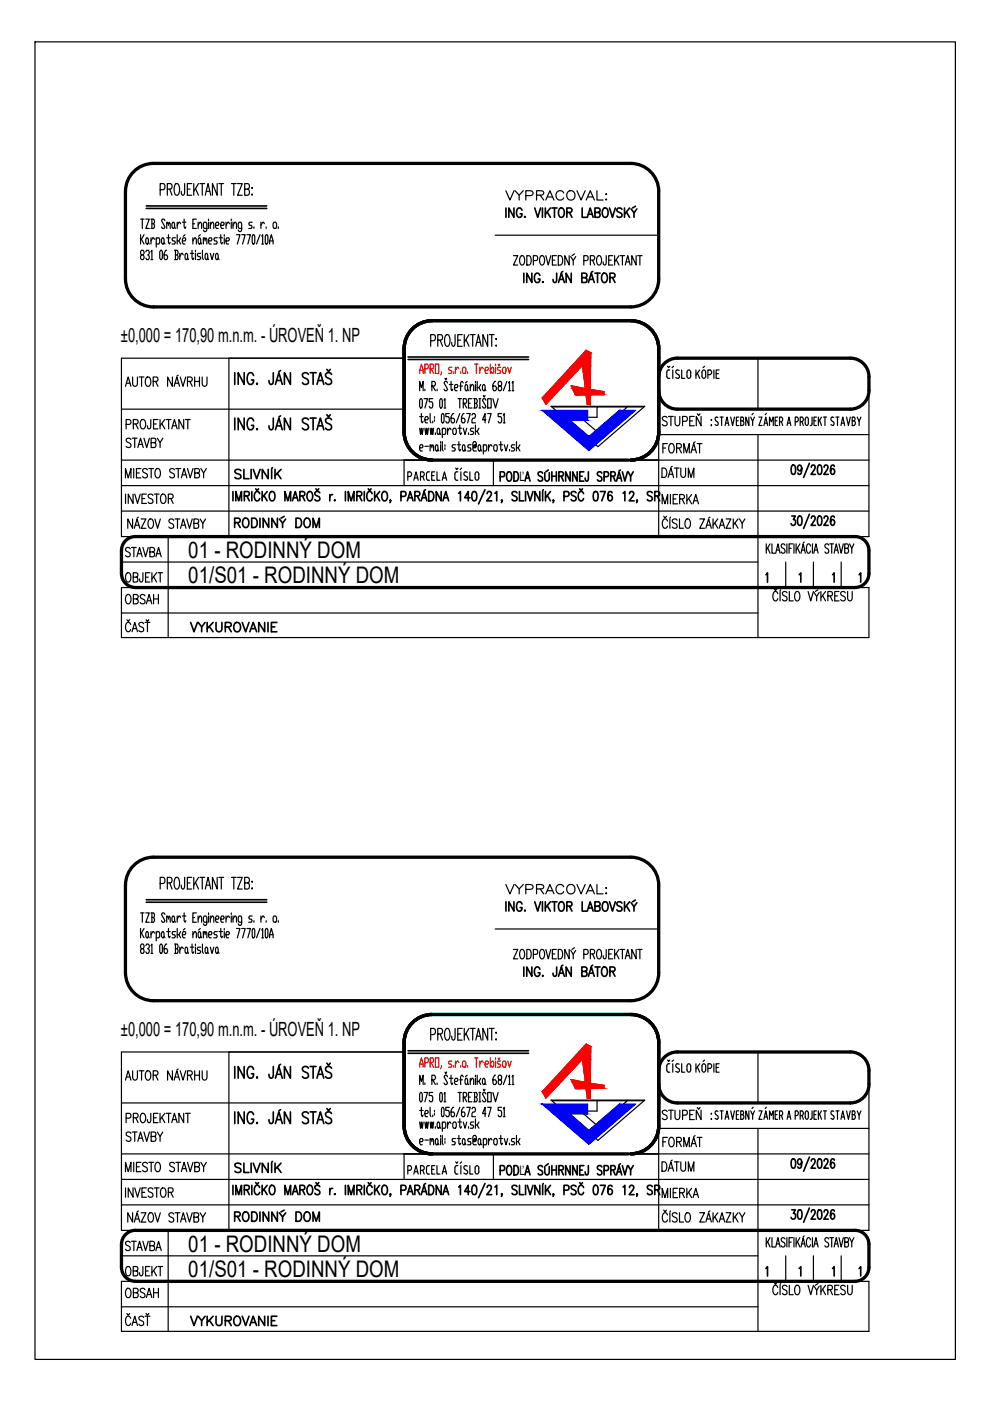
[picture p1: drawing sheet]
<svg xmlns="http://www.w3.org/2000/svg" width="210mm" height="297mm" viewBox="0 0 210 297" stroke-linecap="round" stroke-linejoin="round" font-family="sans-serif">
<defs><g id="words">
<g font-size="5.3">
<text x="106.2" y="43.7">VYPRACOVAL:</text>
<text x="106.2" y="190.9">VYPRACOVAL:</text>
</g>
<g font-size="4.9">
<text x="161.2" y="124.5">1 1 1 1</text>
<text x="25.4" y="129.1">OBSAH</text>
<text x="39.2" y="135.1">VYKUROVANIE</text>
<text x="161.2" y="271.6">1 1 1 1</text>
<text x="25.4" y="276.2">OBSAH</text>
<text x="39.2" y="282.2">VYKUROVANIE</text>
</g>
<g font-size="4.8">
<text x="39.9" y="118.3">01 - RODINNÝ DOM</text>
<text x="39.9" y="123.7">01/S01 - RODINNÝ DOM</text>
<text x="39.9" y="265.4">01 - RODINNÝ DOM</text>
<text x="39.9" y="270.8">01/S01 - RODINNÝ DOM</text>
</g>
<g font-size="4.2">
<text x="25.6" y="72.5">±0,000 = 170,90 m.n.m. - ÚROVEŇ 1. NP</text>
<text x="25.6" y="219.6">±0,000 = 170,90 m.n.m. - ÚROVEŇ 1. NP</text>
</g>
<g font-size="2.8">
<text x="110.1" y="102">Ľ</text>
<text x="110.1" y="249.1">Ľ</text>
</g>
</g></defs>
<!-- layer: XR$2$Legenda_ Popis -->
<g fill="none" stroke="#000" stroke-width=".25">
<path d="M37.2 39l.1-.1a1.08 1.08 0 0 1 .8 1.6l-.1 .3a.51 .51 0 0 1-.3 .5 .51 .51 0 0 1-.5 0l-.3-.8v-.6zM39.1 38.9v1.9l-.2 .6-.4-.2-.1-.6M40.7 38.9h-1v2.5h1M41.1 38.9v2.5M41.4 40l.7 1.4M42.1 38.9l-1 1.7M42.4 38.9h1M42.9 38.9v2.5M46 38.9v2.5l-1-2.5v2.5M46.4 38.9h1M46.9 38.9v2.5M49.1 38.9h1"/>
<path d="M49.6 38.9v2.5M50.4 38.9h1l-1 2.5h1M53.5 39.7v.3zM29.8 49.8v1.9M29.8 46.5h.7M30 54l-.2-.6 .2-.3h.4l.1 .6-.1 .3h-.4l-.2 .4 .2 .6h.4l.1-.3-.1-.7M30 50.7l.5 1M30.2 46.5v1.9M30.5 49.8l-.5 .9h-.2M30.9 46.5h.7l-.7 1.9h.7M30.9 53.4l.2-.3h.4l.1 .6-.1 .3h-.2M31.1 50.4h.2l.2 .3v.7l-.2 .3h-.2l-.2-.3v-.7z"/>
<path d="M31.5 54l.1 .4-.1 .6h-.4l-.2-.3M31.5 51.4l.1 .3M32 46.5h.6l.2 .3-.2 .6M32 53.4l.2-.3v1.9M32 50.4v1.3M32 55h.4M32.2 47.4h.4l.2 .7-.2 .3h-.6M32.2 46.5v1.9M32.8 50.7l-.2-.3h-.2l-.4 .7M33.1 50.7l.2-.3h.4l.2 .3v.7l-.2 .3h-.6M33.1 50.4v2M34 40.2h.6a.75 .75 0 0 0 0-1.3h-.6v2.5"/>
<path d="M34.1 53.1h.1l.2 .3v1.3l-.2 .3h-.1l-.2-.3v-1.3zM34.4 50.4h.2l.2 .3v.7l-.2 .3h-.2l-.2-.3v-.7zM34.8 51.4l.2 .3M35 46.8l-.2-.3h-.4l-.2 .3 .8 1.3-.2 .3h-.4l-.2-.3M35.3 47.4l.2-.3 .2 .7M35.3 53.1h-.1l-.4 .6v1l.2 .3h.3l.2-.3-.2-.7h-.5M35.3 47.1v1.3M35.3 50.4h.8M35.5 40.1l.8-.1 .2-.4-.2-.6-.8-.1v2.5M35.7 47.4l.2-.3 .2 .3v1M35.7 49.8v1.6l.2 .3 .2-.3M36 40.1l.5 1.3"/>
<path d="M36.6 47.1h.2l.2 .3v.7l-.2 .3h-.2l-.1-.3v-.7zM37 53.1h.6l.2 .3-.2 .6M37 48.1l.2 .3M37.2 50.4h-.6l-.1 .3 .1 .4h.4l.2 .3-.2 .3h-.5M37.2 54h.4l.2 .7-.2 .3h-.6M37.2 53.1v1.9M37.6 47.1v1.3M37.6 49.8v1.9M37.9 51.1l.4 .6M38.1 53.7v1.3M38.3 47.4l-.2-.3h-.2l-.3 .7M38.3 50.4l-.4 .7h-.3"/>
<path d="M38.7 51.1h.5l.2-.4-.2-.3h-.3l-.2 .3v.7l.2 .3h.3M38.7 47.1h.7M38.9 54l-.2-.3h-.2l-.4 .7M39 46.5v1.6l.2 .3 .2-.3M39.2 49.8l-.3 .3M39.4 53.7h.2l.2 .3v.7l-.2 .3h-.2l-.2-.3v-.7zM39.7 40.1h.6M39.8 54.7l.2 .3M40.3 53.7h.8M40.7 53.1v1.6l.2 .3 .2-.3M40.9 51.1l.4-.7h.1l.2 .3v1M40.9 50.4v1.3"/>
<path d="M40.9 47.4h.4M41.4 53.1v.3M41.4 53.7v1.3M41.6 46.5h-.7v1.9h.7M42 47.8l.4-.7h.2l.1 .3v1M42 47.1v1.3M42.2 50.4h.2l.2 .3v.7l-.2 .3h-.2l-.2-.3v-.7zM42.5 49.8l-.4 .3M42.6 53.7h-.6l-.2 .3 .2 .4h.4l.2 .3-.2 .3h-.6M42.6 51.4l.1 .3M42.9 53.1v1.6l.2 .3M43.1 50.7l.2-.3 .2 .7"/>
<path d="M43.1 50.4v1.3M43.5 50.7l.2-.3 .2 .3v1M43.5 41.4l.6-2.5 .6 2.5M43.7 53.7h.2l.1 .3v.7l-.1 .3h-.2l-.2-.3v-.7zM43.8 40.6h.7M43.9 48.4h-.6l-.2-.3v-.7l.2-.3h.4l.2 .3v1.4l-.2 .3h-.4l-.2-.3M44 54.7l.2 .3M44.2 51.1h.6l.2-.4-.2-.3h-.4l-.2 .3v.7l.2 .3h.4M44.2 46.5v.3M44.2 47.1v1.3M44.6 47.8l.4-.7h.1l.2 .3v1M44.6 53.7l.4 1.3 .3-1.3"/>
<path d="M44.6 47.1v1.3M45.7 47.8h.6l.1-.4-.1-.3h-.4l-.2 .3v.7l.2 .3h.4M45.9 53.7h.2l.2 .3v.7l-.2 .3h-.2l-.2-.3v-.7zM46.1 50.4h-.6l-.2 .3 .2 .4h.4l.2 .3-.2 .3h-.6M46.3 54.7l.1 .3M46.4 50.4h.8M46.8 47.8h.6l.2-.4-.2-.3h-.4l-.2 .3v.7l.2 .3h.4M46.8 49.8v1.6l.2 .3 .2-.3M47.6 49.8v.3M47.6 50.4v1.3M47.9 51.1h.6l.2-.4-.2-.3h-.4l-.2 .3v.7l.2 .3h.4M47.9 47.1v1.3"/>
<path d="M48.7 47.4l-.2-.3h-.2l-.4 .7M49 46.5v.3M49 47.1v1.3M49.4 47.8l.4-.7h.2l.1 .3v1M49.4 47.1v1.3M50.1 49.8h.8l-.6 1.9M51.2 48.4h-.5l-.2-.3v-.7l.2-.3h.4l.1 .3v1.4l-.1 .3h-.4l-.2-.3M51.2 49.8h.8l-.6 1.9M51.9 40.1l.8-.1 .2-.4-.2-.6-.8-.1v2.5h.6a.75 .75 0 0 0 0-1.3M52.4 49.8h.7l-.6 1.9M53.5 41.2v.2zM53.5 47.1h-.6l-.2 .3 .2 .4h.4l.2 .3-.2 .3h-.6"/>
<path d="M53.6 49.8h.2l.2 .3v1.3l-.2 .3h-.2l-.1-.3v-1.3zM53.8 48.1v.3M55.1 49.8l-.7 1.9M55.3 47.1v1.3M55.5 50.1l.2-.3v1.9M55.5 51.7h.4M56.1 47.4l-.2-.3h-.2l-.4 .7M56.4 49.8h.2l.2 .3v1.3l-.2 .3h-.2l-.2-.3v-1.3zM56.4 48.1v.3M57.2 51.7v-.6l.3-1.3 .4 1.3v.6M57.2 51.1h.7M58.1 47.1h.4l.1 .3v.7l-.1 .3h-.4l-.2-.3v-.7z"/>
<path d="M59 48.1v.3M105 49.9h34.7M108.9 54.2h.9l-.9 2h.9M110.4 54.3l.2-.1a.86 .86 0 0 1 .6 1.2v.3a.46 .46 0 0 1-.5 .5 .46 .46 0 0 1-.5-.5v-.7zM111.7 54.2h.5a1.28 1.28 0 0 1 0 2h-.5zM113.1 55.2h.6l.3-.3a.51 .51 0 0 0-.3-.7h-.6v2M114.7 54.3l.1-.1a.95 .95 0 0 1 .6 1.5 .46 .46 0 0 1-.5 .5 .46 .46 0 0 1-.4-.5l-.1-.7zM115.7 54.2l.5 2 .6-2M117.1 55.2h.5M118 54.2h-.9v2h.9M118.4 54.2h.4a1.28 1.28 0 0 1 0 2h-.4zM120.7 54.2v2l-.9-2v2"/>
<path d="M121 54.4l.5 .8v1M121.8 53.8l-.5 .4M122.1 54.4l-.6 .8M123.8 55.2h.6l.3-.3a.51 .51 0 0 0-.3-.7h-.6v2M125.2 55.2l.8-.1 .1-.3-.1-.5-.8-.1v2M125.6 55.2l.5 1M126.8 54.3l.1-.1a.86 .86 0 0 1 .6 1.2v.3a.46 .46 0 0 1-.5 .5 .46 .46 0 0 1-.4-.5l-.1-.7zM128.5 54.2l-.1 1.9h-.4l-.1-.6M129.1 55.2h.5M129.9 54.2h-.8v2h.8M130.3 54.2v2M130.7 55.1l.5 1.1"/>
<path d="M131.2 54.2l-.9 1.3M131.5 54.2h.9M132 54.2v2M132.6 56.2l.5-2 .5 2M132.8 55.5h.6M134.9 54.2v2l-.9-2v2M135.2 54.2h.9M135.7 54.2v2M28.1 79.9v1.5a.51 .51 0 0 0 .5 .5 .51 .51 0 0 0 .5-.5v-1.5M29.5 79.9h1M30 79.9v2M36.6 79.9v2l-1.1-2v2"/>
<path d="M37.8 79.6l-.3 .1M38.2 79.9l.6 2 .6-2M41.3 79.9v2M42.3 79.9v2M42.9 79.9v1.5a.51 .51 0 0 0 .5 .5 .51 .51 0 0 0 .5-.5v-1.5M48.5 75.9v37.9M85.7 75.9h-60v37.9h158.5v-31M91.3 72.2h.7a.75 .75 0 0 0 0-1.3h-.7v2.5M92.8 72.1l.9-.1 .1-.3-.1-.6-.9-.2v2.5M93.3 72.1l.5 1.3M94.6 71.1l.1-.2a1.08 1.08 0 0 1 .7 1.6l-.1 .3a.5 .5 0 0 1-.2 .5 .5 .5 0 0 1-.5 0l-.3-.8v-.6zM96.5 70.9v1.9l-.3 .6-.4-.2v-.6"/>
<path d="M97.1 72.1h.5M98 70.9h-.9v2.5h.9M98.4 70.9v2.5M98.8 72l.6 1.4M99.4 70.9l-1 1.7M99.7 70.9h1M100.2 70.9v2.5M100.9 73.4l.6-2.5 .5 2.5M101.1 72.6h.7M103.4 70.9v2.5l-1-2.5v2.5M103.7 70.9h1.1M104.3 70.9v2.5"/>
<path d="M105.2 71.8v.2zM105.2 73.2v.2zM124.3 74.3l.9 .5v7.8l2.9 .4v.7h-2.9l-.1 2.1h-.6l-.3-2.1h-2.2l-.9-1.9 3 .6-.6-4.9-7.8 8.2-.7-1.4zM139.7 73.9v2M139.7 79.9v33.9M141.5 77.7l.3 .3 .2-.3M142 78.4a.47 .47 0 0 0-.6 .5v1.1l.6 .2M142.6 78.4v1.8M142.8 77.7l-.3 .3M144 78.5a.43 .43 0 0 0-.6 .1 .43 .43 0 0 0 .1 .6l.6 .5-.1 .4-.3 .1M144.5 78.4v1.8h.7M145.9 78.5h.4a1.47 1.47 0 0 1 0 1.7h-.4a1.4 1.4 0 0 1 0-1.7z"/>
<path d="M147.6 78.4v1.8M147.9 79.1l.5 1.1M148.3 78.4l-.7 1.1M149 78.5h.4a1.47 1.47 0 0 1 0 1.7h-.4a1.46 1.46 0 0 1 0-1.7zM149.4 77.7l-.3 .3M150.1 79.4h.4M150.5 79.4a.5 .5 0 0 0 .4-.5 .5 .5 0 0 0-.4-.5h-.4v1.8M151.4 78.4v1.8M151.8 79.2h.5M152.5 78.4h-.7v1.8h.7M160.7 75.9v10.8M25.7 86.7h60"/>
<path d="M25.7 97.6h158.5M26.6 81.9l.6-2 .6 2M26.7 90h.7a.54 .54 0 0 0 .4-.5 .54 .54 0 0 0-.4-.6h-.7v2M26.8 81.3h.7M27.8 93.2a.51 .51 0 0 0-.7-.3 .51 .51 0 0 0-.3 .7l.8 .4a.53 .53 0 0 1-.1 .9 .53 .53 0 0 1-.8-.3M28.1 92.9h1M28.3 89.9l.8-.1 .2-.3-.2-.5-.8-.1v2M28.4 99.3v2M28.6 92.9v2M28.8 89.9l.5 1M29.2 94.9l.6-2 .6 2M29.4 94.2h.8"/>
<path d="M29.9 99.3h-1v2h1M30 89l.2-.1a1.08 1.08 0 0 1 .8 .9 1.08 1.08 0 0 1-.4 1l-.2 .1a1.07 1.07 0 0 1-.5-1.7zM30.5 92.9l.6 2 .6-2M31.1 80l.1-.1a1.06 1.06 0 0 1 .6 1.7l-.3 .3a1.08 1.08 0 0 1-.8-.8 1.08 1.08 0 0 1 .4-1.1zM31.3 99.6a.51 .51 0 0 0-.7-.3 .51 .51 0 0 0-.3 .7l.8 .5a.53 .53 0 0 1-.1 .8 .53 .53 0 0 1-.8-.3M31.5 99.3h1.1M32 88.9v1.6l-.2 .3h-.4l-.2-.5M32 93.8h.9l.2-.3-.2-.5-.9-.1v2h.7a.54 .54 0 0 0 .4-.5 .54 .54 0 0 0-.4-.6M32.1 99.3v2M32.5 80.9l.9-.1 .1-.3-.1-.5-.9-.1v2M32.6 89.9h.5M33 80.9l.5 1"/>
<path d="M33.1 99.4l.2-.1a1.09 1.09 0 0 1 .4 1.9l-.1 .1a1.08 1.08 0 0 1-.5-1.9zM33.4 92.9l.5 .9v1.1M33.5 88.9h-.9v2h.9M33.9 88.9v2M34.3 89.8l.6 1.1M34.5 92.9l-.6 .9M34.9 88.9l-1 1.4M35.2 88.9h1.1M35.8 88.9v2M36.4 90.9l.6-2 .6 2M36.6 90.3h.7M36.9 81.9l.6-2 .6 2"/>
<path d="M37 99.6a.51 .51 0 0 0-.7-.3 .51 .51 0 0 0-.3 .7l.9 .5a.53 .53 0 0 1-.1 .8 .53 .53 0 0 1-.8-.3M37.1 81.3h.8M37.3 99.3h1M37.8 99.3v2M38.9 88.9v2l-1-2v2M39.3 88.9h1M39.8 80.9l.8-.1 .2-.3-.2-.5-.8-.1v2M39.8 99.3l.5 2 .6-2M39.8 88.9v2M40.3 80.9l.5 1M41.3 80.9h1M42.6 99.3l.6 1v1"/>
<path d="M43.8 99.3l-.6 1M85.7 97.6v5.4M89 90.8l.2 1.3 .1-1.3 .2 1.3 .2-1.3M89 95h.5l.2-.4-.2-.3h-.3l-.2 .3v.7l.2 .3h.3M89 82.8v-1.9l.3 1.3 .4-1.3v1.9M89 88.3h.7M89.2 84.5h.1l.2 .4v1.3l-.2 .3h-.1l-.2-.3v-1.3zM89.3 87.7v1.6l.2 .4 .2-.4M89.9 84.5h.7l-.5 2M90.1 90.8l.2 1.3 .2-1.3 .1 1.3 .2-1.3M90.1 89h.5l.2-.3-.2-.4h-.3l-.2 .4v.6l.2 .4h.3M90.1 82.5v.3"/>
<path d="M90.1 94.6h.7M91.2 90.8l.2 1.3 .2-1.3 .1 1.3 .2-1.3M91.2 87.7v1.6l.2 .4M91.2 94.6l.2-.3 .2 .7M91.2 94.3v1.3M91.6 94.6l.1-.3 .2 .3v1M91.6 81.8h.5l.2-.3-.2-.6h-.5v1.9M91.7 84.5h-.7v.7h.6l.1 .3v.7l-.1 .3h-.4l-.2-.3M91.7 89.3v.4M91.7 81.8l.6 1M92.1 88.3v.4M92.1 89v.3"/>
<path d="M92.3 91.8v.3M92.5 94.3h.2l.2 .3v.7l-.2 .3h-.2l-.2-.3v-.7zM92.7 82.5v.3M92.9 90.8h.1l.2 .3v.7l-.2 .3h-.1l-.2-.3v-.7zM92.9 95.3l.1 .3M93.2 91.8l.2 .3M93.4 84.5h.2l.2 .4v1.3l-.2 .3h-.2l-.2-.3v-1.3zM93.4 93.6v.4M93.4 94.3v1.3M93.8 91.1l.2-.3h.3l.2 .3v.7l-.2 .3h-.5M93.8 87.7h.2l.1 .3v1.3l-.1 .4h-.2l-.2-.4v-1.3zM93.8 93.6v1.7l.2 .3"/>
<path d="M93.8 90.8v2M94.1 84.9l.2-.4v2M94.1 86.5h.4M94.3 80.2l.2 .3 .2-.3M94.3 94.3v.3M94.3 95v.3M94.9 81.2l-.2-.3h-.4l-.2 .3 .8 1.3-.2 .3h-.4l-.2-.3M94.9 90.8v1.3M95.3 87.7h-.8v.6h.6l.2 .4v.6l-.2 .4h-.4l-.2-.4M95.3 81.5h.7M95.6 91.1l-.1-.3h-.2l-.4 .6M95.6 80.9v1.6l.2 .3 .2-.3"/>
<path d="M96.2 90.8h.4l.1 .3v.7l-.1 .3h-.4l-.2-.3v-.7zM96.2 87.7h-.2l-.4 .6v1l.2 .4h.4l.2-.4-.2-.6h-.6M96.4 82.2h.5l.2-.4-.2-.3h-.3l-.2 .3v.7l.2 .3h.3M96.6 94.3h-.6l-.2 .3 .2 .4h.4l.2 .3-.2 .3h-.6M96.6 99.2l.2 .4 .3-.4M96.9 94.3h.8M97.1 84.5h.8M97.1 90.8h.8M97.3 93.6v1.7l.2 .3 .2-.3M97.5 90.1v1.7l.2 .3 .2-.3M97.5 84.5v2M97.5 87.7l-.8 2"/>
<path d="M97.5 81.8h.5M97.9 99.2l-.3 .4M98.2 85.5h.6l.2-.3-.2-.7h-.6v2M98.2 90.8l.4 1.3 .4-1.3M98.2 94.3h.2l.2 .3v.7l-.2 .3h-.2l-.2-.3v-.7zM98.2 81.2l-.2-.3h-.1l-.2 .3v1.6M98.4 87.7h-.2l-.3 .6v1l.1 .4h.4l.2-.7-.2-.3h-.5M98.4 85.5l.6 1M98.6 95.3l.2 .3M98.8 81.5h.2l.1 .3v.7l-.1 .3h-.2l-.2-.3v-.7zM99 87.7h.7l-.6 2M99 80.9l-.3 .3"/>
<path d="M99.1 82.5l.2 .3M99.3 91.8v.3M99.3 85.5h.4M99.7 82.2l.4-.7h.2l.1 .3v1M99.7 81.5v1.3M99.9 94.3h-.6l-.2 .3 .2 .4h.4l.2 .3-.2 .3h-.6M100.1 84.5h-.8v2h.8M100.1 88l.2-.3h.3l.2 .3-.2 .7h-.3l-.2 .3v.7h.7M100.4 84.5h.6l.2 .4-.2 .6M100.4 90.8h-.5l-.2 .3 .2 .3h.4l.1 .4-.1 .3h-.6M100.6 85.5h.4l.2 .7-.2 .3h-.6M100.6 84.5v2"/>
<path d="M100.8 94.6l-.2 .4h-.2l.2-.7h.2v.7l.2-.4v-.6l-.2-.4h-.4l-.1 .4v1.3l.1 .3h.6M100.8 80.9v.3M100.8 81.5v1.3M100.8 90.1v2M101.2 80.9v1.9M101.2 91.4l.3 .7M101.5 90.8l-.3 .6h-.4M101.5 94.3h.2l.2 .3v.7l-.2 .3h-.2l-.1-.3v-.7zM101.5 86.5h.4M101.5 84.5h.4M101.5 82.2l.4 .6M101.7 84.5v2"/>
<path d="M101.9 81.5l-.4 .7h-.3M101.9 95.3l.2 .3M102.5 83.9l.2 .3 .1-.3M102.5 94.6l.2-.3h.3l.2 .3v.7l-.2 .3h-.5M102.5 81.5h.2l.1 .3v.7l-.1 .3h-.2l-.2-.3v-.7zM102.5 94.3v2M102.8 82.5l.2 .3M103 84.9l-.2-.4h-.3l-.2 .4 .7 1.3-.2 .3h-.3l-.2-.3M103 89h-.7l.5-1.3v2M103.4 84.5h.7v2h-.7zM103.4 87.7h.7l-.5 2M103.6 94.3v1.3"/>
<path d="M104.3 94.6l-.2-.3h-.2l-.3 .7M104.5 84.5l.6 2 .5-2M104.6 97.6v5.4M104.9 94.3h.4l.1 .3v.7l-.1 .3h-.4l-.2-.3v-.7zM105.1 80.9h-.2l-.4 .6v1l.2 .3h.4l.2-.6-.2-.4h-.6M105.8 81.8l-.2-.6 .2-.3h.4l.2 .6-.2 .3h-.4l-.2 .4 .2 .6h.4l.2-.3-.2-.7M105.8 94.3h.7M106.2 93.6v1.7l.2 .3 .1-.3M106.4 87.7h-.8v.6h.6l.2 .4v.6l-.2 .4h-.4l-.2-.4M106.7 88l.2-.3v2M106.7 89.7h.4M106.9 94.3l.4 1.3 .4-1.3"/>
<path d="M107.5 80.9l-.8 1.9M107.8 81.2l.2-.3v1.9M107.8 82.8h.4M108 95.3v.3M108.6 81.2l.2-.3v1.9M108.6 82.8h.3M109.1 94.3h-.5l-.2 .3 .2 .4h.3l.2 .3-.2 .3h-.5M109.5 93.6v2M109.9 95l.3 .6M110.2 94.3l-.3 .7h-.4M115 87h9.6v2.1h-3.8l4.1 3.5 6.4-5.6h3.4l-9.8 8.5zM117.2 86.3h9.2"/>
<path d="M117.9 87l-1.1-.9h19.9l-9.9 8.6-.5-.4M123.7 89.1l2.6 2.2M132.2 87l.8-.7h-6.4v2.2h-2M133.2 86.3h3.1M139.7 92.1h44.5M140.4 99.2h.5a1.2 1.2 0 0 1 0 2h-.5zM140.5 95h.6M141.4 88.6a.51 .51 0 0 0-.6-.3 .51 .51 0 0 0-.3 .6l.8 .5a.53 .53 0 0 1-.1 .9 .53 .53 0 0 1-.8-.3M141.5 94.1h-1v1.9M141.7 88.3h1.1M142.1 94.1h.1a1.07 1.07 0 0 1 .6 1.7l-.3 .2a1.08 1.08 0 0 1-.8-.8 1.08 1.08 0 0 1 .4-1.1zM142.3 88.3v2"/>
<path d="M142.5 98.9l-.3 .2M143 99.2h1M143.1 88.3v1.4a.52 .52 0 0 0 .3 .5 .52 .52 0 0 0 .5 0l.2-.5v-1.4M143.3 80l.5 .2M143.5 95l.8-.1 .2-.3-.2-.5h-.8v1.9M143.5 99.2v2M143.6 86.7h36.7M144 95l.5 1M144.3 99.2v1.5a.52 .52 0 0 0 .3 .4 .52 .52 0 0 0 .6 0l.2-.4v-1.5M144.7 89.3h.7a.54 .54 0 0 0 .4-.5 .54 .54 0 0 0-.4-.5h-.7v2M145 96v-1.9l.6 1.9 .5-1.9v1.9M146.2 89.2h.6"/>
<path d="M146.5 96l.6-1.9 .6 1.9M146.7 95.4h.8M147.2 88.3h-1v2h1M147.4 93.7l-.3 .2M147.8 94.1h1M147.8 87.7l.3 .4 .3-.4M148.3 94.1v1.9M148.6 88.3v2l-1-2v2M150.8 88.9v.2zM150.8 90.1v.2zM151.8 89.2l.3 .3a.39 .39 0 0 1 .1 .6 .39 .39 0 0 1-.6-.1M152.2 88.5a.4 .4 0 0 0-.6 .1 .4 .4 0 0 0 .2 .6"/>
<path d="M152.7 88.4h.6M153 88.4v1.8M153.7 90.2l.4-1.8 .4 1.8M153.8 89.7h.6M154.9 88.4l.4 1.8 .4-1.8M156.1 89.2h.4M156.7 88.4h-.6v1.8h.6M157.1 88.4h.3l.2 .2v.4l-.2 .2a.53 .53 0 0 1 .3 .5 .53 .53 0 0 1-.3 .5h-.3zM157.1 89.2h.3M158.8 88.4v1.8l-.7-1.8v1.8M159.2 88.4l.4 .9 .4-.9M159.6 89.3v.9"/>
<path d="M159.7 87.6l-.3 .3M160.7 92.1v43.1M160.9 88.4h.7l-.7 1.8h.7M162 90.2l.4-1.8 .4 1.8M162.1 89.7h.5M162.5 87.6l-.3 .3M163.2 90.2v-1.8l.4 1 .4-1v1.8M164.3 89.2h.5M164.9 88.4h-.6v1.8h.6M165.3 89.4h.3a.53 .53 0 0 0 .3-.5 .53 .53 0 0 0-.3-.5h-.3v1.8M165.7 89.4l.2 .8M166.9 90.2l.4-1.8 .4 1.8"/>
<path d="M167 89.7h.6M168.6 89.4h.3a.53 .53 0 0 0 .4-.5 .53 .53 0 0 0-.4-.5h-.3v1.8M169.7 89.4h.3a.53 .53 0 0 0 .3-.5 .53 .53 0 0 0-.3-.5h-.3v1.8M170.1 89.4l.2 .8M171.4 88.9v.8M171.4 88.9l-.2-.4-.1-.1-.3 .3a1.69 1.69 0 0 0 .1 1.4h.3l.2-.4M172.2 88.4v1.4M172.2 89.8l-.1 .4h-.3M172.6 89.2h.4M173.1 88.4h-.5v1.8h.5M173.5 88.4v1.8M173.8 89.1l.4 1.1"/>
<path d="M174.2 88.4l-.7 1.1M174.6 88.4h.6M174.9 88.4v1.8M176.3 89.2l.4 .3M176.7 89.5a.39 .39 0 0 1 .1 .6 .39 .39 0 0 1-.6-.1M176.8 88.5a.4 .4 0 0 0-.6 .1 .4 .4 0 0 0 .1 .6M177.2 88.4h.7M177.6 88.4v1.8M178.3 90.2l.4-1.8 .4 1.8M178.4 89.7h.6M179.5 88.4l.4 1.8 .4-1.8M180.7 88.4h.3l.3 .2v.4l-.3 .2a.53 .53 0 0 1 .4 .5 .53 .53 0 0 1-.4 .5h-.3z"/>
<path d="M180.7 89.2h.3M181.7 88.4l.4 .9 .4-.9M182.1 89.3v.9M25.7 103h158.5M25.7 108.4h158.5M26.6 101.3v-2l.6 2 .6-2v2M26.6 104.8v1.9M27.6 116.4a.5 .5 0 0 0-.6-.3 .5 .5 0 0 0-.3 .6l.8 .5a.52 .52 0 0 1-.1 .8 .52 .52 0 0 1-.8-.2M27.9 116.1h1M28.1 110v2l-1-2v2M28.2 104.8v1.9l-1-1.9v1.9M28.4 116.1v2"/>
<path d="M28.5 112l.6-2 .5 2M28.6 104.8l.6 1.9 .5-1.9M28.7 111.4h.7M28.9 100.3h.6M29 118.1l.6-2 .6 2M29.2 117.4h.7M29.3 109.7l-.2 .1M29.9 110h1l-1 2h1M30.1 105.7h.6M30.3 116.1l.6 2 .5-2M31 104.8h-.9v1.9h.9M31.7 110.1l.1-.1a1.08 1.08 0 0 1 .8 .8 1.08 1.08 0 0 1-.3 1.1l-.2 .1a1.06 1.06 0 0 1-.6-1.7z"/>
<path d="M31.8 117l.8-.1 .2-.3-.2-.4-.8-.1v2h.6a.54 .54 0 0 0 .4-.6 .54 .54 0 0 0-.4-.5M32.4 105a.51 .51 0 0 0-.6-.2 .51 .51 0 0 0-.3 .6l.8 .5a.53 .53 0 0 1-.1 .8 .53 .53 0 0 1-.8-.2M32.7 104.8h1M32.8 110l.6 2 .6-2M33.1 118.1l.5-2 .6 2M33.2 104.8v1.9M33.3 117.4h.7M34.3 104.8h.2a1.08 1.08 0 0 1 .8 .8 1.08 1.08 0 0 1-.4 1l-.2 .1a1.09 1.09 0 0 1-.4-1.9zM35.7 113.8v21.4M35.7 105.7l.9-.1 .1-.3-.1-.5h-.9v1.9M36.2 105.7l.5 1M36.8 110.3a.53 .53 0 0 0-.5-.3 .53 .53 0 0 0-.5 .5l.2 .3 .7 .4 .1 .5a.58 .58 0 0 1-1 0"/>
<path d="M37.1 110h1M37.6 110v2M38.3 112l.6-2 .5 2M38.4 101.3l.6-2 .6 2M38.5 111.4h.7M38.7 100.7h.7M39.6 110l.6 2 .6-2M41.1 111l.9-.1 .1-.3-.1-.5-.9-.1v2h.7a.54 .54 0 0 0 .3-.5 .54 .54 0 0 0-.3-.5M41.3 100.3l.9-.1 .1-.3-.1-.5-.9-.1v2h.6a.54 .54 0 0 0 .4-.5 .54 .54 0 0 0-.4-.5M42.4 110l.6 1v1M43.6 110l-.6 1M86.5 101h.4a.5 .5 0 0 0 .4-.5 .5 .5 0 0 0-.4-.5h-.4v1.8"/>
<path d="M87.7 101.8l.5-1.8 .5 1.8M87.9 101.3h.6M89.2 101h.4a.5 .5 0 0 0 .4-.5 .5 .5 0 0 0-.4-.5h-.4v1.8M89.6 101l.3 .8M91.1 100l-.5 .1a1.6 1.6 0 0 0-.1 1.5l.6 .2M91.5 100.8h.5M92.2 100h-.7v1.8h.7M92.6 100v1.8h.7M93.8 101.8l.4-1.8 .5 1.8M93.9 101.3h.7M97.1 100l-.5 .1a1.6 1.6 0 0 0-.1 1.5l.6 .2M97.7 100v1.8"/>
<path d="M98.4 101.6l.4 .2M99.1 100.1a.43 .43 0 0 0-.7 .1 .43 .43 0 0 0 .1 .6l.6 .5v.4l-.3 .1M99.6 100v1.8h.7M100.9 100.1h.4a1.47 1.47 0 0 1 0 1.7h-.4a1.46 1.46 0 0 1 0-1.7zM140.4 106.8v-2l.6 2 .6-2v2M140.7 109.5l.3 .3 .3-.3M141.5 110.5a.57 .57 0 0 0-.7-.5 .57 .57 0 0 0-.4 .8v.4a.57 .57 0 0 0 .4 .8 .57 .57 0 0 0 .7-.5M141.7 101.2l.5-2 .6 2M141.9 100.6h.7M142 110v2M142.1 104.8v2M142.2 109.6l-.2 .2"/>
<path d="M142.7 105.8h.6M143.6 110.3a.51 .51 0 0 0-.7-.3 .51 .51 0 0 0-.3 .7l.8 .5a.53 .53 0 0 1-.1 .8 .53 .53 0 0 1-.8-.3M143.7 104.8h-1v2h1M144.1 110v2h.8M144.1 105.8l.9-.1 .1-.3-.1-.5-.9-.1v2M144.6 105.8l.5 1M145.5 110.1l.2-.1a1.09 1.09 0 0 1 .4 1.9l-.1 .1a1.08 1.08 0 0 1-.8-.8 1.08 1.08 0 0 1 .3-1.1zM145.6 104.8v2M145.9 101.2v-2l.6 2 .6-2v2M146 105.7l.6 1.1M146.6 104.8l-1 1.4M146.9 106.8l.6-2 .6 2"/>
<path d="M147.2 106.2h.7M148.4 110h1l-1 2h1M149.7 112l.5-2 .6 2M149.9 111.3h.7M150.5 109.6l-.3 .2M151.2 110v2M151.6 110.9l.6 1.1M152.2 110l-1 1.3M152.5 112l.6-2 .6 2M152.7 111.3h.7M153.9 110h1.1l-1.1 2h1.1M155.5 110v2"/>
<path d="M155.8 110.9l.7 1.1M156.5 110l-1 1.3M156.8 110l.6 1v1M157.9 110l-.5 1M162.5 115.3v2M162.8 116.2l.5 1.1M163.3 115.3l-.8 1.3M163.7 115.3v2h.7M164.5 117.3l.4-2 .5 2M164.7 116.6h.5M166.4 115.6a.44 .44 0 0 0-.7-.2 .44 .44 0 0 0 .2 .8l.5 .3a.5 .5 0 0 1-.3 .8h-.2l-.3-.3M166.8 115.3v2"/>
<path d="M167.3 116.3h.5M168.1 115.3h-.8v2M168.3 115.3v2M168.8 115.3v2M169.1 116.2l.5 1.1M169.6 115.3l-.8 1.3M169.8 117.3l.5-2 .5 2M170 116.6h.6M170.5 114.9l-.2 .2M171.8 115.8a.4 .4 0 0 0-.2-.4 .4 .4 0 0 0-.4 0 1.58 1.58 0 0 0 .1 1.9 .45 .45 0 0 0 .5-.5M172.3 115.3v2M172.5 117.3l.5-2 .5 2"/>
<path d="M172.7 116.6h.6M175.7 115.6a.44 .44 0 0 0-.7-.2 .44 .44 0 0 0 .1 .8l.5 .3a.49 .49 0 0 1-.2 .8l-.4-.1-.1-.2M175.9 115.3h.8M176.3 115.3v2M176.8 117.3l.5-2 .5 2M177 116.6h.6M177.9 115.3l.5 2 .4-2M179.1 116.3l.7-.1 .1-.3-.1-.5-.7-.1v2h.5l.2-.2 .1-.5-.3-.3M180.1 115.3l.5 1v1M181 115.3l-.4 1M25.7 124.6v10.6h158.5v-10.6h-155.5M25.7 130h135"/>
<path d="M26.9 131.4l.3 .4 .3-.4M26.9 121.5l.1-.1a.85 .85 0 0 1 .7 1.2v.3a.49 .49 0 0 1-.8 .4l-.3-.7v-.4zM27.7 132.4a.57 .57 0 0 0-.7-.4 .57 .57 0 0 0-.4 .7v.5a.57 .57 0 0 0 .4 .7 .57 .57 0 0 0 .7-.4M28 133.9l.6-1.9 .6 1.9M28.2 133.3h.7M28.2 122.4l.9-.1 .1-.3-.1-.5-.9-.1v2h.7a.55 .55 0 0 0 .3-.5 .55 .55 0 0 0-.3-.5M30.3 121.4v1.5l-.1 .4h-.5l-.1-.6M30.5 132.2a.51 .51 0 0 0-.7-.2 .51 .51 0 0 0-.3 .6l.8 .5a.53 .53 0 0 1-.1 .8 .53 .53 0 0 1-.8-.2M30.8 132h1M30.9 122.4h.5M31 131.4l.3 .4 .2-.4M31.3 132v1.9"/>
<path d="M31.8 121.4h-.9v2h.9M32.2 121.4v2M32.6 122.3l.6 1.1M33.2 121.4l-1 1.3M33.5 121.4h1M34 121.4v2M164.9 125.9a.49 .49 0 0 0-.5-.5 .49 .49 0 0 0-.5 .5v1a.49 .49 0 0 0 .5 .5 .49 .49 0 0 0 .5-.5M165.4 125.4v2M166.9 125.7a.49 .49 0 0 0-.7-.3 .49 .49 0 0 0-.2 .7l.6 .3a.52 .52 0 0 1 .1 .9 .52 .52 0 0 1-.8-.2M167.4 125.4v2h.8M168.8 125.5l.1-.1a.87 .87 0 0 1 .7 1.2 .59 .59 0 0 1-.6 .8 .59 .59 0 0 1-.5-.8v-.7zM171.3 125.4l.6 2 .6-2"/>
<path d="M172.6 125.6l.6 .8v1M173.7 125.6l-.5 .8M174.1 125.4v2M174.4 126.3l.6 1.1M175 125.4l-.9 1.3M175.5 126.4l.9-.1 .1-.3-.1-.5-.9-.1v2M176 126.4l.5 1M177 126.4h.5M177.9 125.4h-.9v2h.9M179.2 125.7a.49 .49 0 0 0-.6-.3 .49 .49 0 0 0-.3 .7l.6 .3a.52 .52 0 0 1 .2 .9 .52 .52 0 0 1-.9-.2M179.7 125.4v1.4a.5 .5 0 0 0 .6 .6l.2-.1 .2-.5v-1.4M29.8 193.6h.7"/>
<path d="M29.8 196.9v1.9M30 197.8l.5 1M30.2 193.6v1.9M30.5 196.9l-.5 .9h-.2M30.9 193.6h.7l-.7 1.9h.7M31.1 197.5h.2l.2 .3v.7l-.2 .3h-.2l-.2-.3v-.7zM31.5 198.5l.1 .3M32 193.6h.6l.2 .3-.2 .6M32 197.5v1.3M32.2 194.5h.4l.2 .7-.2 .3h-.6M32.2 193.6v1.9M32.8 197.8l-.2-.3h-.2l-.4 .7"/>
<path d="M33.1 197.8l.2-.3h.4l.2 .3v.7l-.2 .3h-.6M33.1 197.5v2M34 187.3h.6a.75 .75 0 0 0 0-1.3h-.6v2.5M34.4 197.5h.2l.2 .3v.7l-.2 .3h-.2l-.2-.3v-.7zM34.8 198.5l.2 .3M35 193.9l-.2-.3h-.4l-.2 .3 .8 1.3-.2 .3h-.4l-.2-.3M35.3 194.5l.2-.3 .2 .7M35.3 194.2v1.3M35.3 197.5h.8M35.5 187.2l.8-.1 .2-.4-.2-.6-.8-.1v2.5M35.7 194.5l.2-.3 .2 .3v1M35.7 196.9v1.6l.2 .3 .2-.3"/>
<path d="M36 187.2l.5 1.3M36.6 194.2h.2l.2 .3v.7l-.2 .3h-.2l-.1-.3v-.7zM37 195.2l.2 .3M37.2 186.1l.1-.1a1.08 1.08 0 0 1 .8 1.6l-.1 .3a.51 .51 0 0 1-.3 .5 .51 .51 0 0 1-.5 0l-.3-.8v-.6zM37.2 197.5h-.6l-.1 .3 .1 .4h.4l.2 .3-.2 .3h-.5M37.6 194.2v1.3M37.6 196.9v1.9M37.9 198.2l.4 .6M38.3 194.5l-.2-.3h-.2l-.3 .7M38.3 197.5l-.4 .7h-.3M38.7 198.2h.5l.2-.4-.2-.3h-.3l-.2 .3v.7l.2 .3h.3M38.7 194.2h.7"/>
<path d="M39 193.6v1.6l.2 .3 .2-.3M39.1 186v1.9l-.2 .6-.4-.2-.1-.6M39.2 196.9l-.3 .3M39.7 187.2h.6M40.7 186h-1v2.5h1M40.9 198.2l.4-.7h.1l.2 .3v1M40.9 194.5h.4M40.9 197.5v1.3M41.1 186v2.5M41.4 187.1l.7 1.4M41.6 193.6h-.7v1.9h.7M42 194.9l.4-.7h.2l.1 .3v1"/>
<path d="M42 194.2v1.3M42.1 186l-1 1.7M42.2 197.5h.2l.2 .3v.7l-.2 .3h-.2l-.2-.3v-.7zM42.4 186h1M42.5 196.9l-.4 .3M42.6 198.5l.1 .3M42.9 186v2.5M43.1 197.8l.2-.3 .2 .7M43.1 197.5v1.3M43.5 197.8l.2-.3 .2 .3v1M43.5 188.5l.6-2.5 .6 2.5M43.8 187.7h.7"/>
<path d="M43.9 195.5h-.6l-.2-.3v-.7l.2-.3h.4l.2 .3v1.4l-.2 .3h-.4l-.2-.3M44.2 198.2h.6l.2-.4-.2-.3h-.4l-.2 .3v.7l.2 .3h.4M44.2 193.6v.3M44.2 194.2v1.3M44.6 194.9l.4-.7h.1l.2 .3v1M44.6 194.2v1.3M45.7 194.9h.6l.1-.4-.1-.3h-.4l-.2 .3v.7l.2 .3h.4M46 186v2.5l-1-2.5v2.5M46.1 197.5h-.6l-.2 .3 .2 .4h.4l.2 .3-.2 .3h-.6M46.4 186h1M46.4 197.5h.8M46.8 194.9h.6l.2-.4-.2-.3h-.4l-.2 .3v.7l.2 .3h.4"/>
<path d="M46.8 196.9v1.6l.2 .3 .2-.3M46.9 186v2.5M47.6 196.9v.3M47.6 197.5v1.3M47.9 198.2h.6l.2-.4-.2-.3h-.4l-.2 .3v.7l.2 .3h.4M47.9 194.2v1.3M48.7 194.5l-.2-.3h-.2l-.4 .7M49 193.6v.3M49 194.2v1.3M49.1 186h1M49.4 194.9l.4-.7h.2l.1 .3v1M49.4 194.2v1.3"/>
<path d="M49.6 186v2.5M50.1 196.9h.8l-.6 1.9M50.4 186h1l-1 2.5h1M51.2 195.5h-.5l-.2-.3v-.7l.2-.3h.4l.1 .3v1.4l-.1 .3h-.4l-.2-.3M51.2 196.9h.8l-.6 1.9M51.9 187.2l.8-.1 .2-.4-.2-.6-.8-.1v2.5h.6a.75 .75 0 0 0 0-1.3M52.4 196.9h.7l-.6 1.9M53.5 186.8v.3zM53.5 188.3v.2zM53.5 194.2h-.6l-.2 .3 .2 .4h.4l.2 .3-.2 .3h-.6M53.6 196.9h.2l.2 .3v1.3l-.2 .3h-.2l-.1-.3v-1.3zM53.8 195.2v.3"/>
<path d="M55.1 196.9l-.7 1.9M55.3 194.2v1.3M55.5 197.2l.2-.3v1.9M55.5 198.8h.4M56.1 194.5l-.2-.3h-.2l-.4 .7M56.4 196.9h.2l.2 .3v1.3l-.2 .3h-.2l-.2-.3v-1.3zM56.4 195.2v.3M57.2 198.8v-.6l.3-1.3 .4 1.3v.6M57.2 198.2h.7M58.1 194.2h.4l.1 .3v.7l-.1 .3h-.4l-.2-.3v-.7zM59 195.2v.3M105 197h34.7"/>
<path d="M30 201.1l-.2-.6 .2-.3h.4l.1 .6-.1 .3h-.4l-.2 .4 .2 .6h.4l.1-.3-.1-.7M30.9 200.5l.2-.3h.4l.1 .6-.1 .3h-.2M31.5 201.1l.1 .4-.1 .6h-.4l-.2-.3M32 200.5l.2-.3v1.9M32 202.1h.4M34.1 200.2h.1l.2 .3v1.3l-.2 .3h-.1l-.2-.3v-1.3zM35.3 200.2h-.1l-.4 .6v1l.2 .3h.3l.2-.3-.2-.7h-.5M37 200.2h.6l.2 .3-.2 .6M37.2 201.1h.4l.2 .7-.2 .3h-.6M37.2 200.2v1.9M38.1 200.8v1.3M38.9 201.1l-.2-.3h-.2l-.4 .7"/>
<path d="M39.4 200.8h.2l.2 .3v.7l-.2 .3h-.2l-.2-.3v-.7zM39.8 201.8l.2 .3M40.3 200.8h.8M40.7 200.2v1.6l.2 .3 .2-.3M41.4 200.2v.3M41.4 200.8v1.3M42.6 200.8h-.6l-.2 .3 .2 .4h.4l.2 .3-.2 .3h-.6M42.9 200.2v1.6l.2 .3M43.7 200.8h.2l.1 .3v.7l-.1 .3h-.2l-.2-.3v-.7zM44 201.8l.2 .3M44.6 200.8l.4 1.3 .3-1.3M45.9 200.8h.2l.2 .3v.7l-.2 .3h-.2l-.2-.3v-.7z"/>
<path d="M46.3 201.8l.1 .3M91.3 219.3h.7a.75 .75 0 0 0 0-1.3h-.7v2.5M92.8 219.2l.9-.1 .1-.3-.1-.6-.9-.2v2.5M93.3 219.2l.5 1.3M94.6 218.2l.1-.2a1.08 1.08 0 0 1 .7 1.6l-.1 .3a.5 .5 0 0 1-.2 .5 .5 .5 0 0 1-.5 0l-.3-.8v-.6zM96.5 218v1.9l-.3 .6-.4-.2v-.6M97.1 219.2h.5M98 218h-.9v2.5h.9M98.4 218v2.5M98.8 219.1l.6 1.4M99.4 218l-1 1.7M99.7 218h1"/>
<path d="M100.2 218v2.5M101.1 219.7h.7M103.4 218v2.5l-1-2.5v2.5M103.7 218h1.1M104.3 218v2.5M105.2 218.9v.2zM108.9 201.3h.9l-.9 2h.9M110.4 201.4l.2-.1a.86 .86 0 0 1 .6 1.2v.3a.46 .46 0 0 1-.5 .5 .46 .46 0 0 1-.5-.5v-.7zM111.7 201.3h.5a1.28 1.28 0 0 1 0 2h-.5zM113.1 202.3h.6l.3-.3a.51 .51 0 0 0-.3-.7h-.6v2M114.7 201.4l.1-.1a.95 .95 0 0 1 .6 1.5 .46 .46 0 0 1-.5 .5 .46 .46 0 0 1-.4-.5l-.1-.7zM115.7 201.3l.5 2 .6-2"/>
<path d="M117.1 202.3h.5M118 201.3h-.9v2h.9M118.4 201.3h.4a1.28 1.28 0 0 1 0 2h-.4zM120.7 201.3v2l-.9-2v2M121 201.5l.5 .8v1M121.8 200.9l-.5 .4M122.1 201.5l-.6 .8M123.8 202.3h.6l.3-.3a.51 .51 0 0 0-.3-.7h-.6v2M125.2 202.3l.8-.1 .1-.3-.1-.5-.8-.1v2M125.6 202.3l.5 1M126.8 201.4l.1-.1a.86 .86 0 0 1 .6 1.2v.3a.46 .46 0 0 1-.5 .5 .46 .46 0 0 1-.4-.5l-.1-.7zM128.5 201.3l-.1 1.9h-.4l-.1-.6"/>
<path d="M129.1 202.3h.5M129.9 201.3h-.8v2h.8M130.3 201.3v2M130.7 202.2l.5 1.1M131.2 201.3l-.9 1.3M131.5 201.3h.9M132 201.3v2M132.6 203.3l.5-2 .5 2M132.8 202.6h.6M134.9 201.3v2l-.9-2v2M135.2 201.3h.9M135.7 201.3v2"/>
<path d="M25.7 233.8h60M26.6 229l.6-2 .6 2M26.7 237.1h.7a.54 .54 0 0 0 .4-.5 .54 .54 0 0 0-.4-.6h-.7v2M26.8 228.4h.7M28.1 227v1.4a.51 .51 0 0 0 .5 .6 .51 .51 0 0 0 .5-.6v-1.4M28.3 237l.8-.1 .2-.3-.2-.5-.8-.1v2M28.8 237l.5 1M29.5 227h1M30 236.1l.2-.1a1.08 1.08 0 0 1 .8 .9 1.08 1.08 0 0 1-.4 1l-.2 .1a1.07 1.07 0 0 1-.5-1.7zM30 227v2M31.1 227.1l.1-.1a1.06 1.06 0 0 1 .6 1.7l-.3 .3a1.08 1.08 0 0 1-.8-.8 1.08 1.08 0 0 1 .4-1.1zM32 236v1.5l-.2 .4h-.4l-.2-.5"/>
<path d="M32.5 228l.9-.1 .1-.3-.1-.5-.9-.1v2M32.6 237h.5M33 228l.5 1M33.5 236h-.9v2h.9M33.9 236v2M34.3 236.9l.6 1.1M34.9 236l-1 1.4M35.2 236h1.1M35.8 236v2M36.4 238l.6-2 .6 2M36.6 227v2l-1.1-2v2M36.6 237.4h.7"/>
<path d="M36.9 229l.6-2 .6 2M37.1 228.4h.8M37.8 226.6l-.3 .2M38.2 227l.6 2 .6-2M38.9 236v2l-1-2v2M39.3 236h1M39.8 228l.8-.1 .2-.3-.2-.5-.8-.1v2M39.8 236v2M40.3 228l.5 1M41.3 227v2M41.3 228h1M42.3 227v2"/>
<path d="M42.9 227v1.4a.51 .51 0 0 0 .5 .6 .51 .51 0 0 0 .5-.6v-1.4M48.5 223v37.9M85.7 223h-60v37.9h158.5v-31M89 237.9l.2 1.3 .1-1.3 .2 1.3 .2-1.3M89 229.9v-1.9l.3 1.3 .4-1.3v1.9M89 235.4h.7M89.2 231.6h.1l.2 .4v1.3l-.2 .3h-.1l-.2-.3v-1.3zM89.3 234.8v1.6l.2 .4 .2-.4M89.9 231.6h.7l-.5 2M90.1 237.9l.2 1.3 .2-1.3 .1 1.3 .2-1.3M90.1 236.1h.5l.2-.3-.2-.4h-.3l-.2 .4v.6l.2 .4h.3M90.1 229.6v.3"/>
<path d="M91.2 237.9l.2 1.3 .2-1.3 .1 1.3 .2-1.3M91.2 234.8v1.6l.2 .4M91.6 228.9h.5l.2-.3-.2-.6h-.5v1.9M91.7 231.6h-.7v.7h.6l.1 .3v.7l-.1 .3h-.4l-.2-.3M91.7 236.4v.4M91.7 228.9l.6 1M92.1 235.4v.4M92.1 236.1v.3M92.3 238.9v.3M92.7 229.6v.3M92.9 237.9h.1l.2 .3v.7l-.2 .3h-.1l-.2-.3v-.7zM93.2 238.9l.2 .3"/>
<path d="M93.4 231.6h.2l.2 .4v1.3l-.2 .3h-.2l-.2-.3v-1.3zM93.8 238.2l.2-.3h.3l.2 .3v.7l-.2 .3h-.5M93.8 234.8h.2l.1 .3v1.3l-.1 .4h-.2l-.2-.4v-1.3zM93.8 237.9v2M94.1 232l.2-.4v2M94.1 233.6h.4M94.3 227.3l.2 .3 .2-.3M94.9 228.3l-.2-.3h-.4l-.2 .3 .8 1.3-.2 .3h-.4l-.2-.3M94.9 237.9v1.3M95.3 234.8h-.8v.6h.6l.2 .4v.6l-.2 .4h-.4l-.2-.4M95.3 228.6h.7M95.6 238.2l-.1-.3h-.2l-.4 .6"/>
<path d="M95.6 228v1.6l.2 .3 .2-.3M96.2 237.9h.4l.1 .3v.7l-.1 .3h-.4l-.2-.3v-.7zM96.2 234.8h-.2l-.4 .6v1l.2 .4h.4l.2-.4-.2-.6h-.6M96.4 229.3h.5l.2-.4-.2-.3h-.3l-.2 .3v.7l.2 .3h.3M97.1 231.6h.8M97.1 237.9h.8M97.5 237.2v1.7l.2 .3 .2-.3M97.5 231.6v2M97.5 234.8l-.8 2M97.5 228.9h.5M98.2 232.6h.6l.2-.3-.2-.7h-.6v2M98.2 237.9l.4 1.3 .4-1.3"/>
<path d="M98.2 228.3l-.2-.3h-.1l-.2 .3v1.6M98.4 234.8h-.2l-.3 .6v1l.1 .4h.4l.2-.7-.2-.3h-.5M98.4 232.6l.6 1M98.8 228.6h.2l.1 .3v.7l-.1 .3h-.2l-.2-.3v-.7zM99 234.8h.7l-.6 2M99 228l-.3 .3M99.1 229.6l.2 .3M99.3 232.6h.4M99.3 238.9v.3M99.7 229.3l.4-.7h.2l.1 .3v1M99.7 228.6v1.3M100.1 231.6h-.8v2h.8"/>
<path d="M100.1 235.1l.2-.3h.3l.2 .3-.2 .7h-.3l-.2 .3v.7h.7M100.4 231.6h.6l.2 .4-.2 .6M100.4 237.9h-.5l-.2 .3 .2 .3h.4l.1 .4-.1 .3h-.6M100.6 232.6h.4l.2 .7-.2 .3h-.6M100.6 231.6v2M100.8 228v.3M100.8 228.6v1.3M100.8 237.2v2M100.9 220.5l.6-2.5 .5 2.5M101.2 238.5l.3 .7M101.2 228v1.9M101.5 237.9l-.3 .6h-.4"/>
<path d="M101.5 233.6h.4M101.5 231.6h.4M101.5 229.3l.4 .6M101.7 231.6v2M101.9 228.6l-.4 .7h-.3M102.5 231l.2 .3 .1-.3M102.5 228.6h.2l.1 .3v.7l-.1 .3h-.2l-.2-.3v-.7zM102.8 229.6l.2 .3M103 232l-.2-.4h-.3l-.2 .4 .7 1.3-.2 .3h-.3l-.2-.3M103 236.1h-.7l.5-1.3v2M103.4 231.6h.7v2h-.7zM103.4 234.8h.7l-.5 2"/>
<path d="M104.5 231.6l.6 2 .5-2M105.1 228h-.2l-.4 .6v1l.2 .3h.4l.2-.6-.2-.4h-.6M105.2 220.3v.2zM105.8 228.9l-.2-.6 .2-.3h.4l.2 .6-.2 .3h-.4l-.2 .4 .2 .6h.4l.2-.3-.2-.7M106.4 234.8h-.8v.6h.6l.2 .4v.6l-.2 .4h-.4l-.2-.4M106.7 235.1l.2-.3v2M106.7 236.8h.4M107.5 228l-.8 1.9M107.8 228.3l.2-.3v1.9M107.8 229.9h.4M108.6 228.3l.2-.3v1.9M108.6 229.9h.3"/>
<path d="M115 234.1h9.6v2.1h-3.8l4.1 3.5 6.4-5.6h3.4l-9.8 8.5zM117.2 233.4h9.2M117.9 234.1l-1.1-.9h19.9l-9.9 8.6-.5-.4M123.7 236.2l2.6 2.2M124.3 221.4l.9 .5v7.8l2.9 .4v.7h-2.9l-.1 2.1h-.6l-.3-2.1h-2.2l-.9-1.9 3 .6-.6-4.9-7.8 8.2-.7-1.4zM132.2 234.1l.8-.7h-6.4v2.2h-2M133.2 233.4h3.1M139.7 239.2h44.5M139.7 221v2M139.7 227v33.9M141.4 226v1.1l.6 .2M141.4 235.7a.51 .51 0 0 0-.6-.3 .51 .51 0 0 0-.3 .6l.8 .5a.53 .53 0 0 1-.1 .8 .53 .53 0 0 1-.8-.2"/>
<path d="M141.5 224.8l.3 .3 .2-.3M141.7 235.4h1.1M142 225.5l-.4 .1-.2 .4M142.3 235.4v2M142.6 225.5v1.8M142.8 224.8l-.3 .3M143.1 235.4v1.4a.52 .52 0 0 0 .3 .5 .52 .52 0 0 0 .5 0l.2-.5v-1.4M143.6 233.8h36.7M143.9 226.6a.43 .43 0 0 1 0 .6 .43 .43 0 0 1-.6-.1M144 225.6a.43 .43 0 0 0-.6 .1 .43 .43 0 0 0 .1 .6l.4 .3M144.5 225.5v1.8h.7M144.7 236.4h.7a.54 .54 0 0 0 .4-.5 .54 .54 0 0 0-.4-.5h-.7v2"/>
<path d="M145.9 225.6h.4a1.47 1.47 0 0 1 0 1.6h-.4a1.4 1.4 0 0 1 0-1.6zM146.2 236.3h.6M147.2 235.4h-1v2h1M147.6 225.5v1.8M147.8 234.8l.3 .4 .3-.4M147.9 226.2l.5 1.1M148.3 225.5l-.7 1.1M148.6 235.4v2l-1-2v2M149 225.6h.4a1.47 1.47 0 0 1 0 1.6h-.4a1.46 1.46 0 0 1 0-1.6zM149.4 224.8l-.3 .3M150.1 226.5h.4a.5 .5 0 0 0 .4-.5 .5 .5 0 0 0-.4-.5h-.4v1.8M150.8 236v.2z"/>
<path d="M150.8 237.2v.2zM151.4 225.5v1.8M151.8 226.3h.5M152.2 235.6a.4 .4 0 0 0-.6 .1 .4 .4 0 0 0 .2 .6l.3 .3a.38 .38 0 0 1 .1 .6 .38 .38 0 0 1-.6-.1M152.5 225.5h-.7v1.8h.7M152.7 235.5h.6M153 235.5v1.8M153.7 237.3l.4-1.8 .4 1.8M153.8 236.8h.6M154.9 235.5l.4 1.8 .4-1.8M156.1 236.3h.4M156.7 235.5h-.6v1.8h.6"/>
<path d="M157.1 235.5h.3l.2 .2v.4l-.2 .2a.53 .53 0 0 1 .3 .5 .53 .53 0 0 1-.3 .5h-.3zM157.1 236.3h.3M158.8 235.5v1.8l-.7-1.8v1.8M159.2 235.5l.4 .9 .4-.9M159.6 236.4v.9M159.7 234.7l-.3 .3M160.7 239.2v43.1M160.7 223v10.8M160.9 235.5h.7l-.7 1.8h.7M162 237.3l.4-1.8 .4 1.8M162.1 236.8h.5M162.5 234.7l-.3 .3"/>
<path d="M163.2 237.3v-1.8l.4 1 .4-1v1.8M164.3 236.3h.5M164.9 235.5h-.6v1.8h.6M165.3 236.5h.3a.53 .53 0 0 0 .3-.5 .53 .53 0 0 0-.3-.5h-.3v1.8M165.7 236.5l.2 .8M166.9 237.3l.4-1.8 .4 1.8M167 236.8h.6M168.6 236.5h.3a.53 .53 0 0 0 .4-.5 .53 .53 0 0 0-.4-.5h-.3v1.8M169.7 236.5h.3a.53 .53 0 0 0 .3-.5 .53 .53 0 0 0-.3-.5h-.3v1.8M170.1 236.5l.2 .8M171.4 236v.8M171.4 236l-.2-.4-.1-.1-.3 .3a1.69 1.69 0 0 0 .1 1.4h.3l.2-.4"/>
<path d="M172.2 235.5v1.4M172.2 236.9l-.1 .4h-.3M172.6 236.3h.4M173.1 235.5h-.5v1.8h.5M173.5 235.5v1.8M173.8 236.2l.4 1.1M174.2 235.5l-.7 1.1M174.6 235.5h.6M174.9 235.5v1.8M176.7 236.6a.39 .39 0 0 1 .1 .6 .39 .39 0 0 1-.6-.1M176.8 235.6a.4 .4 0 0 0-.6 .1 .4 .4 0 0 0 .1 .6l.4 .3M177.2 235.5h.7"/>
<path d="M177.6 235.5v1.8M178.3 237.3l.4-1.8 .4 1.8M178.4 236.8h.6M179.5 235.5l.4 1.8 .4-1.8M180.7 235.5h.3l.3 .2v.4l-.3 .2a.53 .53 0 0 1 .4 .5 .53 .53 0 0 1-.4 .5h-.3zM180.7 236.3h.3M181.7 235.5l.4 .9 .4-.9M182.1 236.4v.9M25.7 250.1h158.5M25.7 244.7h158.5M25.7 255.5h158.5M26.6 248.4v-2l.6 2 .6-2v2"/>
<path d="M26.6 251.9v1.9M27.8 240.3a.51 .51 0 0 0-.7-.3 .51 .51 0 0 0-.3 .7l.8 .4a.53 .53 0 0 1-.1 .9 .53 .53 0 0 1-.8-.3M28.1 240h1M28.1 257.1v2l-1-2v2M28.2 251.9v1.9l-1-1.9v1.9M28.4 246.4v2M28.5 259.1l.6-2 .5 2M28.6 240v2M28.6 251.9l.6 1.9 .5-1.9M28.7 258.5h.7M28.9 247.4h.6M29.2 242l.6-2 .6 2"/>
<path d="M29.3 256.7l-.2 .2M29.4 241.3h.8M29.9 246.4h-1v2h1M29.9 257.1h1l-1 2h1M30.1 252.8h.6M30.5 240l.6 2 .6-2M31 251.9h-.9v1.9h.9M31.3 246.7a.51 .51 0 0 0-.7-.3 .51 .51 0 0 0-.3 .7l.8 .5a.53 .53 0 0 1-.1 .8 .53 .53 0 0 1-.8-.3M31.5 246.4h1.1M31.7 257.2l.1-.1a1.08 1.08 0 0 1 .8 .8 1.08 1.08 0 0 1-.3 1.1l-.2 .1a1.06 1.06 0 0 1-.6-1.7zM32 240.9h.9l.2-.3-.2-.5-.9-.1v2h.7a.54 .54 0 0 0 .4-.5 .54 .54 0 0 0-.4-.6M32.1 246.4v2"/>
<path d="M32.4 252.1a.51 .51 0 0 0-.6-.2 .51 .51 0 0 0-.3 .6l.8 .5a.53 .53 0 0 1-.1 .8 .53 .53 0 0 1-.8-.2M32.7 251.9h1M32.8 257.1l.6 2 .6-2M33.1 246.5l.2-.1a1.09 1.09 0 0 1 .4 1.9l-.1 .1a1.08 1.08 0 0 1-.5-1.9zM33.2 251.9v1.9M33.4 240l.5 .9v1.1M34.3 251.9h.2a1.08 1.08 0 0 1 .8 .8 1.08 1.08 0 0 1-.4 1l-.2 .1a1.09 1.09 0 0 1-.4-1.9zM34.5 240l-.6 .9M35.7 252.8l.9-.1 .1-.3-.1-.5h-.9v1.9M36.2 252.8l.5 1M36.8 257.4a.53 .53 0 0 0-.5-.3 .53 .53 0 0 0-.5 .5l.2 .3 .7 .4 .1 .5a.58 .58 0 0 1-1 0M37 246.7a.51 .51 0 0 0-.7-.3 .51 .51 0 0 0-.3 .7l.9 .5a.53 .53 0 0 1-.1 .8 .53 .53 0 0 1-.8-.3"/>
<path d="M37.1 257.1h1M37.3 246.4h1M37.6 257.1v2M37.8 246.4v2M38.3 259.1l.6-2 .5 2M38.4 248.4l.6-2 .6 2M38.5 258.5h.7M38.7 247.8h.7M39.6 257.1l.6 2 .6-2M39.8 246.4l.5 2 .6-2M41.1 258.1l.9-.1 .1-.3-.1-.5-.9-.1v2h.7a.54 .54 0 0 0 .3-.5 .54 .54 0 0 0-.3-.5M41.3 247.4l.9-.1 .1-.3-.1-.5-.9-.1v2h.6a.54 .54 0 0 0 .4-.5 .54 .54 0 0 0-.4-.5"/>
<path d="M42.4 257.1l.6 1v1M42.6 246.4l.6 1v1M43.6 257.1l-.6 1M43.8 246.4l-.6 1M85.7 244.7v5.4M86.5 248.1h.4a.5 .5 0 0 0 .4-.5 .5 .5 0 0 0-.4-.5h-.4v1.8M87.7 248.9l.5-1.8 .5 1.8M87.9 248.4h.6M89 242h.5l.2-.3-.2-.3h-.3l-.2 .3v.7l.2 .3h.3M89.2 248.1h.4a.5 .5 0 0 0 .4-.5 .5 .5 0 0 0-.4-.5h-.4v1.8M89.6 248.1l.3 .8M90.1 241.7h.7"/>
<path d="M91.1 247.1l-.5 .1a1.6 1.6 0 0 0-.1 1.5l.6 .2M91.2 241.7l.2-.3 .2 .6M91.2 241.4v1.3M91.5 247.9h.5M91.6 241.7l.1-.3 .2 .3v1M92.2 247.1h-.7v1.8h.7M92.5 241.4h.2l.2 .3v.7l-.2 .3h-.2l-.2-.3v-.7zM92.6 247.1v1.8h.7M92.9 242.4l.1 .3M93.4 240.7v.4M93.4 241.4v1.3M93.8 248.9l.4-1.8 .5 1.8"/>
<path d="M93.8 240.7v1.7l.2 .3M93.9 248.4h.7M94.3 241.4v.3M94.3 242v.4M96.6 241.4h-.6l-.2 .3 .2 .3h.4l.2 .4-.2 .3h-.6M96.6 246.3l.2 .4 .3-.4M96.9 241.4h.8M97.1 247.1l-.5 .1a1.6 1.6 0 0 0-.1 1.5l.6 .2M97.3 240.7v1.7l.2 .3 .2-.3M97.7 247.1v1.8M97.9 246.3l-.3 .4M98.2 241.4h.2l.2 .3v.7l-.2 .3h-.2l-.2-.3v-.7z"/>
<path d="M98.4 248.7l.4 .2M98.6 242.4l.2 .3M99.1 247.2a.43 .43 0 0 0-.7 .1 .43 .43 0 0 0 .1 .6l.6 .5v.4l-.3 .1M99.6 247.1v1.8h.7M99.9 241.4h-.6l-.2 .3 .2 .3h.4l.2 .4-.2 .3h-.6M100.8 241.7l-.2 .3h-.2l.2-.6h.2v.6l.2-.3v-.6l-.2-.4h-.4l-.1 .4v1.3l.1 .3h.6M100.9 247.2h.4a1.47 1.47 0 0 1 0 1.6h-.4a1.46 1.46 0 0 1 0-1.6zM101.5 241.4h.2l.2 .3v.7l-.2 .3h-.2l-.1-.3v-.7zM101.9 242.4l.2 .3M102.5 241.7l.2-.3h.3l.2 .3v.7l-.2 .3h-.5M102.5 241.4v2M103.6 241.4v1.3"/>
<path d="M104.3 241.7l-.2-.3h-.2l-.3 .6M104.6 244.7v5.4M104.9 241.4h.4l.1 .3v.7l-.1 .3h-.4l-.2-.3v-.7zM105.8 241.4h.7M106.2 240.7v1.7l.2 .3 .1-.3M106.9 241.4l.4 1.3 .4-1.3M108 242.4v.3M109.1 241.4h-.5l-.2 .3 .2 .3h.3l.2 .4-.2 .3h-.5M109.5 240.7v2M109.9 242l.3 .7M110.2 241.4l-.3 .6h-.4M140.4 246.3h.5a1.2 1.2 0 0 1 0 2h-.5z"/>
<path d="M140.4 253.9v-2l.6 2 .6-2v2M140.5 242.1h.6M140.7 256.6l.3 .3 .3-.3M141.5 241.1h-1v2M141.5 257.6a.57 .57 0 0 0-.7-.5 .57 .57 0 0 0-.4 .8v.4a.57 .57 0 0 0 .4 .8 .57 .57 0 0 0 .7-.5M141.7 248.3l.5-2 .6 2M141.9 247.7h.7M142 257.1v2M142.1 241.2l.1-.1a1.07 1.07 0 0 1 .6 1.8l-.3 .2a1.08 1.08 0 0 1-.8-.8 1.08 1.08 0 0 1 .4-1.1zM142.1 251.9v2M142.2 256.7l-.2 .2M142.5 246l-.3 .2"/>
<path d="M142.7 252.9h.6M143 246.3h1M143.5 242.1l.8-.1 .2-.3-.2-.5-.8-.1v2M143.5 246.3v2M143.6 257.4a.51 .51 0 0 0-.7-.3 .51 .51 0 0 0-.3 .7l.8 .5a.53 .53 0 0 1-.1 .8 .53 .53 0 0 1-.8-.3M143.7 251.9h-1v2h1M144 242.1l.5 1M144.1 257.1v2h.8M144.1 252.9l.9-.1 .1-.3-.1-.5-.9-.1v2M144.3 246.3v1.5a.52 .52 0 0 0 .3 .4 .52 .52 0 0 0 .6 0l.2-.4v-1.5M144.6 252.9l.5 1M145 243.1v-2l.6 2 .5-2v2"/>
<path d="M145.5 257.2l.2-.1a1.09 1.09 0 0 1 .4 1.9l-.1 .1a1.08 1.08 0 0 1-.8-.8 1.08 1.08 0 0 1 .3-1.1zM145.6 251.9v2M145.9 248.3v-2l.6 2 .6-2v2M146 252.8l.6 1.1M146.5 243.1l.6-2 .6 2M146.6 251.9l-1 1.4M146.7 242.5h.8M146.9 253.9l.6-2 .6 2M147.2 253.3h.7M147.4 240.8l-.3 .2M147.8 241.1h1M148.3 241.1v2"/>
<path d="M148.4 257.1h1l-1 2h1M149.7 259.1l.5-2 .6 2M149.9 258.4h.7M150.5 256.7l-.3 .2M151.2 257.1v2M151.6 258l.6 1.1M152.2 257.1l-1 1.3M152.5 259.1l.6-2 .6 2M152.7 258.4h.7M153.9 257.1h1.1l-1.1 2h1.1M155.5 257.1v2M155.8 258l.7 1.1"/>
<path d="M156.5 257.1l-1 1.3M156.8 257.1l.6 1v1M157.9 257.1l-.5 1M25.7 271.7v10.6h158.5v-10.6h-155.5M25.7 277.1h135M26.9 278.5l.3 .4 .3-.4M26.9 268.6l.1-.1a.85 .85 0 0 1 .7 1.2v.3a.49 .49 0 0 1-.8 .4l-.3-.7v-.4zM27.6 263.5a.5 .5 0 0 0-.6-.3 .5 .5 0 0 0-.3 .6l.8 .5a.52 .52 0 0 1-.1 .8 .52 .52 0 0 1-.8-.2M27.7 279.5a.57 .57 0 0 0-.7-.4 .57 .57 0 0 0-.4 .7v.5a.57 .57 0 0 0 .4 .7 .57 .57 0 0 0 .7-.4M27.9 263.2h1M28.2 269.5l.9-.1 .1-.3-.1-.5-.9-.1v2h.7a.55 .55 0 0 0 .3-.5 .55 .55 0 0 0-.3-.5M28.4 263.2v2"/>
<path d="M29 265.2l.6-2 .6 2M29.2 264.5h.7M30.3 268.5v1.5l-.1 .4h-.5l-.1-.6M30.3 263.2l.6 2 .5-2M30.5 279.3a.51 .51 0 0 0-.7-.2 .51 .51 0 0 0-.3 .6l.8 .5a.53 .53 0 0 1-.1 .8 .53 .53 0 0 1-.8-.2M30.8 279.1h1M30.9 269.5h.5M31 278.5l.3 .4 .2-.4M31.3 279.1v1.9M31.8 268.5h-.9v2h.9M31.8 264.1l.8-.1 .2-.3-.2-.4-.8-.1v2h.6a.54 .54 0 0 0 .4-.6 .54 .54 0 0 0-.4-.5M32.2 268.5v2"/>
<path d="M32.6 269.4l.6 1.1M33.1 265.2l.5-2 .6 2M33.2 268.5l-1 1.3M33.3 264.5h.7M33.5 268.5h1M34 268.5v2M35.7 260.9v21.4M162.5 262.4v2M162.8 263.3l.5 1.1M163.3 262.4l-.8 1.3M163.7 262.4v2h.7M164.5 264.4l.4-2 .5 2"/>
<path d="M164.7 263.7h.5M164.9 273a.49 .49 0 0 0-.5-.5 .49 .49 0 0 0-.5 .5v1a.49 .49 0 0 0 .5 .5 .49 .49 0 0 0 .5-.5M165.4 272.5v2M166.4 262.7a.44 .44 0 0 0-.7-.2 .44 .44 0 0 0 .2 .8l.5 .3a.5 .5 0 0 1-.3 .8h-.2l-.3-.3M166.8 262.4v2M166.9 272.8a.49 .49 0 0 0-.7-.3 .49 .49 0 0 0-.2 .7l.6 .3a.52 .52 0 0 1 .1 .9 .52 .52 0 0 1-.8-.2M167.3 263.4h.5M167.4 272.5v2h.8M168.1 262.4h-.8v2M168.3 262.4v2M168.8 272.6l.1-.1a.87 .87 0 0 1 .7 1.2 .59 .59 0 0 1-.6 .8 .59 .59 0 0 1-.5-.8v-.7zM168.8 262.4v2"/>
<path d="M169.1 263.3l.5 1.1M169.6 262.4l-.8 1.3M169.8 264.4l.5-2 .5 2M170 263.7h.6M170.5 262l-.2 .2M171.3 272.5l.6 2 .6-2M171.8 262.9a.4 .4 0 0 0-.2-.4 .4 .4 0 0 0-.4 0 1.58 1.58 0 0 0 .1 1.9 .45 .45 0 0 0 .5-.5M172.3 262.4v2M172.5 264.4l.5-2 .5 2M172.6 272.7l.6 .8v1M172.7 263.7h.6M173.7 272.7l-.5 .8"/>
<path d="M174.1 272.5v2M174.4 273.4l.6 1.1M175 272.5l-.9 1.3M175.5 273.4h.9l.1-.3-.1-.5-.9-.1v2M175.7 262.7a.44 .44 0 0 0-.7-.2 .44 .44 0 0 0 .1 .8l.5 .3a.49 .49 0 0 1-.2 .8l-.4-.1-.1-.2M175.9 262.4h.8M176 273.4l.5 1.1M176.3 262.4v2M176.8 264.4l.5-2 .5 2M177 273.4h.5M177 263.7h.6M177.9 262.4l.5 2 .4-2"/>
<path d="M177.9 272.5h-.9v2h.9M179.1 263.4l.7-.1 .1-.3-.1-.5-.7-.1v2h.5l.2-.2 .1-.5-.3-.3M179.2 272.8a.49 .49 0 0 0-.6-.3 .49 .49 0 0 0-.3 .7l.6 .3a.52 .52 0 0 1 .2 .9 .52 .52 0 0 1-.9-.2M179.7 272.5v1.4a.5 .5 0 0 0 .6 .6l.2-.1 .2-.5v-1.4M180.1 262.4l.5 1v1M181 262.4l-.4 1M28 281l.6-1.9 .6 1.9M28.2 280.4h.7"/>
</g>
<g fill="none" stroke="#000" stroke-width=".7">
<path d="M28.3 36.4a5.9 5.9 0 0 1 4.2-1.8h101.2a5.9 5.9 0 0 1 6 6v18.5a5.9 5.9 0 0 1-6 6h-101.2a6 6 0 0 1-5.9-6v-18.5a5.9 5.9 0 0 1 1.7-4.2zM91.6 68h42.1a5.9 5.9 0 0 1 6 5.9v17.7a5.9 5.9 0 0 1-6 5.9M91.6 68a5.9 5.9 0 0 0-5.9 5.9v17.7a6 6 0 0 0 5.9 5.9M139.7 75.9v10.8M139.7 79.9a3.9 3.9 0 0 1 3.9-4h36.7a4 4 0 0 1 3.9 4v2.9a3.9 3.9 0 0 1-3.9 3.9h-36.7a4 4 0 0 1-3.9-3.9M91.6 97.6h41.6M184.2 121.6v-4.9a2.95 2.95 0 0 0-2.9-2.9h-152.6a2.97 2.97 0 0 0-2.9 2.9l-.1 4.9a2.99 2.99 0 0 0 3 3h152.6M28.3 183.5a5.9 5.9 0 0 1 4.2-1.8h101.2a5.9 5.9 0 0 1 6 6v18.5a5.9 5.9 0 0 1-6 6h-101.2a6 6 0 0 1-5.9-6v-18.5a5.9 5.9 0 0 1 1.7-4.2zM91.6 215.1h42.1a5.9 5.9 0 0 1 6 5.9v17.7a5.9 5.9 0 0 1-6 5.9M91.6 215.1a5.9 5.9 0 0 0-5.9 5.9v17.7a6 6 0 0 0 5.9 5.9M139.7 223v10.8M139.7 227a3.9 3.9 0 0 1 3.9-4h36.7a4 4 0 0 1 3.9 4"/>
<path d="M184.2 227a6.9 6.9 0 0 1-.6 5.1 4 4 0 0 1-3.3 1.7h-36.7a4 4 0 0 1-3.9-3.9M91.6 244.7h41.6M184.2 268.7v-4.9a2.95 2.95 0 0 0-2.9-2.9h-152.6a2.97 2.97 0 0 0-2.9 2.9l-.1 4.9a2.99 2.99 0 0 0 3 3h152.6"/>
</g>
<path d="M91.6 68h42.1M91.6 215.1h42.1" fill="none" stroke="#0ff" stroke-width=".7"/>
<g fill="none" stroke="#000" stroke-width=".35">
<path d="M31 43.7h25.6M31 44.2h25.6M107.3 44.1v2M109 44.1v2l-1.1-2v2M110.7 44.6a.54 .54 0 0 0-.9-.4 1.31 1.31 0 0 0 .2 1.9 .59 .59 0 0 0 .7-.8h-.4M111.1 57.9v2M111.3 45.9v.2zM112.8 57.9v2l-1.1-2v2M113.4 44.1l.6 2 .6-2M114.5 58.4a.6 .6 0 0 0-.8-.5 .6 .6 0 0 0-.4 .8v.4a.6 .6 0 0 0 .6 .8 .6 .6 0 0 0 .6-.8h-.4M115 44.1v2M115.1 59.7v.2z"/>
<path d="M115.6 44.1v2M116 44.9l.7 1.2M117.6 44.1v2M118 57.9v1.8l-.3 .2-.3-.1-.1-.6M118.4 59.9l.6-2 .7 2M118.6 59.2h.8M118.7 44.2l.2-.1a1.08 1.08 0 0 1 .8 .8 1.08 1.08 0 0 1-.4 1.1l-.1 .1a1.07 1.07 0 0 1-.9-.8 1.07 1.07 0 0 1 .4-1.1zM119.3 57.5l-.3 .2M120.2 45l.9-.1 .2-.2-.2-.5-.9-.1v2M120.7 45l.6 1.1M121.1 57.9v2l-1.1-2v2M123.4 58.9l.9-.1 .1-.3-.1-.5-.9-.1v2h.7a.53 .53 0 0 0 .4-.5 .53 .53 0 0 0-.4-.5"/>
<path d="M123.4 44.1v2h1M124.5 46.1l.6-2 .7 2M124.8 59.9l.6-2 .6 2M125 59.2h.8M125.7 57.5l-.3 .2M126.1 45l1-.1 .1-.2-.1-.5-1-.1v2h.7l.4-.4a.51 .51 0 0 0-.4-.7M126.1 57.9h1.1M126.7 57.9v2M127.8 58l.2-.1a1.08 1.08 0 0 1 .8 .8 1.08 1.08 0 0 1-.3 1.1l-.2 .1a1.07 1.07 0 0 1-.8-.8 1.07 1.07 0 0 1 .3-1.1zM128 44.2l.2-.1a1.08 1.08 0 0 1 .8 .8 1.08 1.08 0 0 1-.4 1.1l-.1 .1a1.07 1.07 0 0 1-.9-.8 1.07 1.07 0 0 1 .4-1.1zM129.2 44.1l.7 2 .6-2M129.3 58.9l.9-.1 .2-.3-.2-.5-.9-.1v2"/>
<path d="M129.9 58.9l.5 1M131.9 44.4a.54 .54 0 0 0-.7-.3 .54 .54 0 0 0-.3 .7l.8 .4a.49 .49 0 0 1 .2 .5 .49 .49 0 0 1-.4 .4l-.6-.1-.1-.2M132.4 44.1v2M132.8 44.9l.7 1.2M133.5 44.1l-1.1 1.3M133.8 44.3l.6 .8v1M134.7 43.7l-.6 .4M135 44.3l-.6 .8M49.8 79v2.5M51.8 79v2.5l-1.3-2.5v2.5M53.8 79.6a.63 .63 0 0 0-1-.5 1.7 1.7 0 0 0 .1 2.4 .72 .72 0 0 0 .9-.9h-.5M57.9 79v2.3a.4 .4 0 0 1-.4 .2 .4 .4 0 0 1-.4-.2l-.1-.6"/>
<path d="M59.5 78.6l-.4 .2M61.6 79v2.5l-1.3-2.5v2.5M65.4 79.4a.67 .67 0 0 0-.7-.4 .67 .67 0 0 0-.6 .6 1.24 1.24 0 0 0 1.1 .8 .62 .62 0 0 1-.3 1.1h-.3l-.5-.4M65.8 79h1.2M66.4 79v2.5M69.3 78.3l.4 .5 .3-.5M70.3 79.4a.64 .64 0 0 0-.8-.4 .64 .64 0 0 0-.4 .8l.8 .5a.63 .63 0 0 1 .4 .8 .63 .63 0 0 1-.8 .4l-.5-.4M86.5 75.7h25.6M86.5 76.2h25.6M49.8 88.6v2.5M51.1 99.8a.7 .7 0 0 0-.7-.3 .7 .7 0 0 0-.6 .5l.2 .3 .9 .3a.48 .48 0 0 1 0 .8 .88 .88 0 0 1-1.1-.2M51.7 99.5v2h1.1"/>
<path d="M51.8 88.6v2.5l-1.3-2.5v2.5M53.2 99.5v2M53.7 99.5l.7 2 .7-2M53.8 89.2a.63 .63 0 0 0-1-.4 1.7 1.7 0 0 0 .1 2.3 .72 .72 0 0 0 .9-.9h-.5M54.5 81.3v.2zM54.5 90.9v.2zM56.9 99.5v2l-1.3-2v2M57.6 99.5v2M57.8 99.1l-.2 .2M57.9 88.6v2.3a.4 .4 0 0 1-.4 .2 .4 .4 0 0 1-.4-.2l-.1-.6M58.3 99.5v2M58.4 81.5l.7-2.5 .7 2.5"/>
<path d="M58.4 91.1l.7-2.5 .7 2.5M58.7 80.7h.9M58.7 90.3h.9M59.5 88.2l-.4 .2M59.6 99.5l-1.3 1.3M61.6 88.6v2.5l-1.3-2.5v2.5M65.4 89a.67 .67 0 0 0-.7-.4 .67 .67 0 0 0-.6 .6l.2 .4 .7 .3a.62 .62 0 0 1 .4 .7 .62 .62 0 0 1-.5 .5h-.3l-.5-.3M65.8 88.6h1.2M66.4 88.6v2.5M67.2 81.5l.7-2.5 .8 2.5M67.2 91.1l.7-2.5 .8 2.5M67.5 80.7h.9"/>
<path d="M67.5 90.3h.9M69.3 87.9l.4 .5 .3-.5M70.3 89a.64 .64 0 0 0-.8-.4 .64 .64 0 0 0-.4 .9l.8 .4a.63 .63 0 0 1 .4 .8 .63 .63 0 0 1-.8 .4l-.5-.3M116.3 99.6l-.6 .4M131.5 99.6l-.2 .2M167.9 98.7l.4-.1a1.38 1.38 0 0 1 0 2h-.2a1.58 1.58 0 0 1-.2-1.9zM170 99.3l-.2 .4a.54 .54 0 0 1-.7-.5 .54 .54 0 0 1 .7-.5 1.58 1.58 0 0 1-.2 1.9l-.4-.1v-.2M171.6 98.2l-1.2 3M172 99.1l.1-.3a.44 .44 0 0 1 .6-.1 .44 .44 0 0 1 .1 .7l-.9 1.2h1M173.5 98.7l.4-.1a1.4 1.4 0 0 1 0 2h-.2a1.56 1.56 0 0 1-.2-1.9zM174.7 99.1l.1-.3a.44 .44 0 0 1 .6-.1 .44 .44 0 0 1 .1 .7l-.8 1.2h.9M176.9 98.9l-.1-.2-.3-.1a1.23 1.23 0 0 0 .1 2 .58 .58 0 0 0 .4-.7 .58 .58 0 0 0-.7-.5l-.2 .5"/>
<path d="M49.4 104.2v2M49.8 110.8l1-.1 .1-.3-.1-.3-.3-.2h-.7v1.9M50 106.2v-2l.6 2 .6-2v2M50.3 110.8l.6 1M51.8 110l.1-.1a1.05 1.05 0 0 1 .9 .7 1.05 1.05 0 0 1-.4 1.1l-.1 .1a1.05 1.05 0 0 1-.9-.7 1.05 1.05 0 0 1 .4-1.1zM51.8 105.2l.9-.1 .2-.3-.2-.5-.9-.1v2M52.3 105.2l.6 1M53.4 109.9a1.01 1.01 0 0 1 1.2 1 1.01 1.01 0 0 1-1.2 .9zM53.4 104.2v2M54.2 103.6l.3 .4 .3-.4M55.1 104.7a.58 .58 0 0 0-.8-.5 .58 .58 0 0 0-.4 .8v.4a.58 .58 0 0 0 .4 .8 .58 .58 0 0 0 .8-.5M55.1 109.9v1.9"/>
<path d="M55.6 104.2v2M56 105.1l.6 1.1M56.6 104.2l-1 1.3M57 109.9v1.9l-1.2-1.9v1.9M57.4 104.3l.1-.1a1.07 1.07 0 0 1 .9 .8 1.07 1.07 0 0 1-.4 1.1l-.2 .1a1.08 1.08 0 0 1-.8-.8 1.08 1.08 0 0 1 .4-1.1zM58.8 100.4l.8 1.1M58.8 109.9v1.9l-1.2-1.9v1.9M59.2 110.1l.7 .8v.9M60.2 109.5l-.6 .4M60.4 106.2v-2l.6 2 .6-2v2M60.6 110.1l-.7 .8M62 106.2l.6-2 .6 2"/>
<path d="M62.2 105.5h.8M62.8 109.9a1.06 1.06 0 0 1 1.1 .6 1.06 1.06 0 0 1-.3 1.2l-.8 .1zM63.6 105.2l.9-.1 .1-.3-.1-.5-.9-.1v2M64.1 105.2l.5 1M64.8 110a.68 .68 0 0 1 1 .6v.5a.68 .68 0 0 1-.7 .8 .68 .68 0 0 1-.7-.8l.1-.8zM65.4 104.3l.1-.1a1.07 1.07 0 0 1 .9 .8 1.07 1.07 0 0 1-.4 1.1l-.2 .1a1.07 1.07 0 0 1-.8-.8 1.07 1.07 0 0 1 .4-1.1zM66.4 111.8v-1.9l.6 1.9 .7-1.9v1.9M67 103.6l.3 .4 .3-.4M67.8 104.5a.53 .53 0 0 0-.7-.3 .53 .53 0 0 0-.3 .7l.9 .4 .1 .6a.61 .61 0 0 1-1.1 0M69.9 104.9v1.3M70.5 104.9a.54 .54 0 0 0-.6 .5M71 106v.2z"/>
<path d="M73.2 104.2v2M73.8 106.2v-2l.7 2 .6-2v2M75.7 105.2l.9-.1 .1-.3-.1-.5-.9-.1v2M76.2 105.2l.5 1M77.2 104.2v2M78.1 103.6l.3 .4 .3-.4M78.9 104.7a.53 .53 0 0 0-.8-.4 1.31 1.31 0 0 0 .1 1.9 .56 .56 0 0 0 .7-.5M79.4 104.2v2M79.8 105.1l.7 1.1M80.5 104.2l-1.1 1.3M81.2 104.3l.2-.1a1.07 1.07 0 0 1 .8 .8 1.07 1.07 0 0 1-.4 1.1l-.1 .1a1.08 1.08 0 0 1-.8-.8 1.08 1.08 0 0 1 .3-1.1zM82.8 106.1h-.1h.1l-.1 .5"/>
<path d="M85 105.2h.7a.54 .54 0 0 0 .4-.5 .54 .54 0 0 0-.4-.5h-.7v2M86.4 106.2l.6-2 .6 2M86.6 105.5h.8M88 105.2l.9-.1 .1-.3-.1-.5-.9-.1v2M88.5 105.2l.5 1M89.3 106.2l.6-2 .6 2M89.5 105.5h.8M90.2 103.8l-.3 .2M90.9 104.2a1.05 1.05 0 0 1 1.1 .7 1.05 1.05 0 0 1-.3 1.2l-.8 .1zM93.5 104.2v2l-1-2v2M93.9 106.2l.6-2 .6 2M94.1 105.5h.8"/>
<path d="M97.2 104.6l.4-.4v2M99.7 105.5h-1.2l.8-1.3v2M100.3 104.3l.3-.1a1.29 1.29 0 0 1 0 2h-.1a1.47 1.47 0 0 1-.2-1.9zM102.8 103.8l-1.3 3M103.3 104.7l.3-.5h.3l.3 .4-.2 .6-.8 1h1.1M104.9 104.6l.4-.4v2M106 101.1h.7a.56 .56 0 0 0 .3-.6 .56 .56 0 0 0-.3-.5h-.7v2M106.4 106.1h-.1h.1l-.1 .5M107.7 100.1l.1-.1a.86 .86 0 0 1 .7 1.3l-.1 .2a.48 .48 0 0 1-.7 .4l-.3-.6 .1-.8zM109 100h.4a1.23 1.23 0 0 1 0 2h-.4zM109.6 104.5a.56 .56 0 0 0-.6-.3 .56 .56 0 0 0-.4 .5l.1 .3 .8 .3a.49 .49 0 0 1 .1 .5 .49 .49 0 0 1-.4 .4h-.3l-.3-.3M110.1 104.2v2h1"/>
<path d="M111.3 102l.5-2 .6 2M111.4 104.2v2M111.5 101.4h.7M111.8 104.2l.6 2 .6-2M114.4 104.2v2l-1-2v2M115 100.3a.48 .48 0 0 0-.6-.3 .48 .48 0 0 0-.2 .7l.6 .4a.51 .51 0 0 1 .1 .8 .51 .51 0 0 1-.8-.2M115.1 104.2v2M115.2 103.8l-.1 .2M115.5 100.2v1.2a.51 .51 0 0 0 .6 .6l.3-.3 .1-.3v-1.2M115.7 104.2v2M116 105.1l.7 1.1M116.7 104.2l-1 1.3"/>
<path d="M117 100v2M117 101h1M117.4 106.1h-.2h.2l-.2 .5M118 100v2M118.5 101l.8-.1 .2-.3-.2-.5-.8-.1v2M119 101l.5 1M119.6 105.2h.7a.54 .54 0 0 0 .4-.5 .54 .54 0 0 0-.4-.5h-.7v2M120.9 100v2l-1-2v2M122.1 104.5a.56 .56 0 0 0-.6-.3 .56 .56 0 0 0-.4 .5l.1 .3 .8 .3 .1 .6a.61 .61 0 0 1-1 0M122.4 100v2l-1-2v2M122.9 103.6l.3 .4 .3-.4M122.9 101h.6"/>
<path d="M123.7 104.7a.58 .58 0 0 0-.7-.5 .58 .58 0 0 0-.4 .8v.4a.58 .58 0 0 0 .4 .8 .58 .58 0 0 0 .7-.5M123.8 100h-.9v2h.9M124.7 100v1.5l-.1 .4h-.4l-.1-.5M126 104.3l.4-.1a1.31 1.31 0 0 1 0 2h-.2a1.48 1.48 0 0 1-.2-1.9zM127.3 104.2h1l-.7 2M127.6 100.3a.48 .48 0 0 0-.6-.3 .48 .48 0 0 0-.3 .7l.6 .4a.51 .51 0 0 1 .2 .8 .51 .51 0 0 1-.8-.2M128.1 101.1l.8-.1 .1-.3-.1-.6-.8-.1v2M129.5 101l.8-.1 .2-.3-.2-.5-.8-.1v2M129.8 104.5l-.1-.2-.4-.1a1.47 1.47 0 0 0-.2 1.9 .44 .44 0 0 0 .7-.2v-.4a.54 .54 0 0 0-.5-.5l-.2 .1-.2 .4M130 101l.5 1M130.7 102l.6-2 .5 2M130.9 101.4h.7"/>
<path d="M132 100l.5 2 .5-2M132.1 104.6l.4-.4v2M133.2 100l.5 1v1M133.5 104.7l.3-.5h.3l.3 .4-.3 .6-.7 1h1.1M134.3 100l-.6 1M135.1 106.1h-.1h.1l-.1 .5M138.3 104.5a.56 .56 0 0 0-.6-.3 .56 .56 0 0 0-.5 .5l.2 .3 .7 .3 .2 .6a.6 .6 0 0 1-1.1 0M138.8 105.2l.9-.1 .2-.3-.2-.5-.9-.1v2M139.4 105.2l.5 1M167.9 109.4h.7l-.4 .8a.59 .59 0 0 1 .5 .7 .59 .59 0 0 1-.8 .4l-.2-.3M169.3 109.5l.3-.1a1.4 1.4 0 0 1 0 2h-.1a1.56 1.56 0 0 1-.2-1.9zM171.6 109l-1.2 3"/>
<path d="M172 109.9l.1-.3a.44 .44 0 0 1 .6-.1 .44 .44 0 0 1 .1 .7l-.9 1.2h1M173.5 109.5l.4-.1a1.4 1.4 0 0 1 0 2h-.2a1.56 1.56 0 0 1-.2-1.9zM174.7 109.9l.1-.3a.44 .44 0 0 1 .6-.1 .44 .44 0 0 1 .1 .7l-.8 1.2h.9M176.9 109.7l-.1-.2-.3-.1a1.23 1.23 0 0 0 .1 2 .58 .58 0 0 0 .4-.7 .58 .58 0 0 0-.7-.4l-.2 .4M31 190.8h25.6M31 191.3h25.6M107.3 191.2v2M109 191.2v2l-1.1-2v2M110.7 191.7a.54 .54 0 0 0-.9-.4 1.31 1.31 0 0 0 .2 1.9 .59 .59 0 0 0 .7-.8h-.4M111.3 193v.2zM113.4 191.2l.6 2 .6-2M115 191.2v2"/>
<path d="M115.6 191.2v2M116 192l.7 1.2M117.6 191.2v2M118.7 191.3l.2-.1a1.08 1.08 0 0 1 .8 .8 1.08 1.08 0 0 1-.4 1.1l-.1 .1a1.07 1.07 0 0 1-.9-.8 1.07 1.07 0 0 1 .4-1.1zM120.2 192.1l.9-.1 .2-.2-.2-.5-.9-.1v2M120.7 192.1l.6 1.1M123.4 191.2v2h1M124.5 193.2l.6-2 .7 2M126.1 192.1l1-.1 .1-.2-.1-.5-1-.1v2h.7l.4-.4a.51 .51 0 0 0-.4-.7M128 191.3l.2-.1a1.08 1.08 0 0 1 .8 .8 1.08 1.08 0 0 1-.4 1.1l-.1 .1a1.07 1.07 0 0 1-.9-.8 1.07 1.07 0 0 1 .4-1.1zM129.2 191.2l.7 2 .6-2M131.9 191.5a.54 .54 0 0 0-.7-.3 .54 .54 0 0 0-.3 .7l.8 .4a.49 .49 0 0 1 .2 .5 .49 .49 0 0 1-.4 .4l-.6-.1-.1-.2"/>
<path d="M132.4 191.2v2M132.8 192l.7 1.2M133.5 191.2l-1.1 1.3M133.8 191.4l.6 .8v1M134.7 190.8l-.6 .4M135 191.4l-.6 .8M111.1 205v2M112.8 205v2l-1.1-2v2M114.5 205.5a.6 .6 0 0 0-.8-.5 .6 .6 0 0 0-.4 .8v.4a.6 .6 0 0 0 .6 .8 .6 .6 0 0 0 .6-.8h-.4M115.1 206.8v.2zM118 205v1.8l-.3 .2-.3-.1-.1-.6M118.4 207l.6-2 .7 2"/>
<path d="M118.6 206.3h.8M119.3 204.6l-.3 .2M121.1 205v2l-1.1-2v2M123.4 206l.9-.1 .1-.3-.1-.5-.9-.1v2h.7a.53 .53 0 0 0 .4-.5 .53 .53 0 0 0-.4-.5M124.8 207l.6-2 .6 2M125 206.3h.8M125.7 204.6l-.3 .2M126.1 205h1.1M126.7 205v2M127.8 205.1l.2-.1a1.08 1.08 0 0 1 .8 .8 1.08 1.08 0 0 1-.3 1.1l-.2 .1a1.07 1.07 0 0 1-.8-.8 1.07 1.07 0 0 1 .3-1.1zM129.3 206l.9-.1 .2-.3-.2-.5-.9-.1v2M129.9 206l.5 1"/>
<path d="M49.8 226.1v2.5M49.8 235.7v2.5M51.8 226.1v2.5l-1.3-2.5v2.5M51.8 235.7v2.5l-1.3-2.5v2.5M53.8 226.7a.63 .63 0 0 0-1-.5 1.7 1.7 0 0 0 .1 2.4 .72 .72 0 0 0 .9-.9h-.5M53.8 236.3a.63 .63 0 0 0-1-.4 1.7 1.7 0 0 0 .1 2.3 .72 .72 0 0 0 .9-.9h-.5M54.5 228.4v.2zM54.5 238v.2zM57.9 226.1v2.3a.4 .4 0 0 1-.4 .2 .4 .4 0 0 1-.4-.2l-.1-.6M57.9 235.7v2.3a.4 .4 0 0 1-.4 .2 .4 .4 0 0 1-.4-.2l-.1-.6M58.4 228.6l.7-2.5 .7 2.5M58.4 238.2l.7-2.5 .7 2.5"/>
<path d="M58.7 227.8h.9M58.7 237.4h.9M59.5 225.7l-.4 .2M59.5 235.3l-.4 .2M61.6 226.1v2.5l-1.3-2.5v2.5M61.6 235.7v2.5l-1.3-2.5v2.5M65.4 226.5a.67 .67 0 0 0-.7-.4 .67 .67 0 0 0-.6 .6 1.24 1.24 0 0 0 1.1 .8 .62 .62 0 0 1-.3 1.1h-.3l-.5-.4M65.4 236.1a.67 .67 0 0 0-.7-.4 .67 .67 0 0 0-.6 .6l.2 .4 .7 .3a.62 .62 0 0 1 .4 .7 .62 .62 0 0 1-.5 .5h-.3l-.5-.3M65.8 226.1h1.2M65.8 235.7h1.2M66.4 226.1v2.5M66.4 235.7v2.5"/>
<path d="M67.2 228.6l.7-2.5 .8 2.5M67.2 238.2l.7-2.5 .8 2.5M67.5 227.8h.9M67.5 237.4h.9M69.3 225.4l.4 .5 .3-.5M69.3 235l.4 .5 .3-.5M70.3 226.5a.64 .64 0 0 0-.8-.4 .64 .64 0 0 0-.4 .8l.8 .5a.63 .63 0 0 1 .4 .8 .63 .63 0 0 1-.8 .4l-.5-.4M70.3 236.1a.64 .64 0 0 0-.8-.4 .64 .64 0 0 0-.4 .9l.8 .4a.63 .63 0 0 1 .4 .8 .63 .63 0 0 1-.8 .4l-.5-.3M86.5 222.8h25.6M86.5 223.3h25.6M49.4 251.3v2M49.8 257.9l1-.1 .1-.3-.1-.3-.3-.2h-.7v1.9"/>
<path d="M50 253.3v-2l.6 2 .6-2v2M50.3 257.9l.6 1M51.1 246.9a.7 .7 0 0 0-.7-.3 .7 .7 0 0 0-.6 .5l.2 .3 .9 .3a.48 .48 0 0 1 0 .8 .88 .88 0 0 1-1.1-.2M51.7 246.6v2h1.1M51.8 257.1l.1-.1a1.05 1.05 0 0 1 .9 .7 1.05 1.05 0 0 1-.4 1.1l-.1 .1a1.05 1.05 0 0 1-.9-.7 1.05 1.05 0 0 1 .4-1.1zM51.8 252.3l.9-.1 .2-.3-.2-.5-.9-.1v2M52.3 252.3l.6 1M53.2 246.6v2M53.4 257a1.01 1.01 0 0 1 1.2 .9 1.01 1.01 0 0 1-1.2 1zM53.4 251.3v2M53.7 246.6l.7 2 .7-2M54.2 250.7l.3 .4 .3-.4"/>
<path d="M55.1 251.8a.58 .58 0 0 0-.8-.5 .58 .58 0 0 0-.4 .8v.4a.58 .58 0 0 0 .4 .8 .58 .58 0 0 0 .8-.5M55.1 257v1.9M55.6 251.3v2M56 252.2l.6 1.1M56.6 251.3l-1 1.3M56.9 246.6v2l-1.3-2v2M57 257v1.9l-1.2-1.9v1.9M57.4 251.4l.1-.1a1.07 1.07 0 0 1 .9 .8 1.07 1.07 0 0 1-.4 1.1l-.2 .1a1.08 1.08 0 0 1-.8-.8 1.08 1.08 0 0 1 .4-1.1zM57.6 246.6v2M57.8 246.2l-.2 .2M58.3 246.6v2M58.8 247.5l.8 1.1"/>
<path d="M58.8 257v1.9l-1.2-1.9v1.9M59.2 257.2l.7 .8v.9M59.6 246.6l-1.3 1.3M60.2 256.6l-.6 .4M60.4 253.3v-2l.6 2 .6-2v2M60.6 257.2l-.7 .8M62 253.3l.6-2 .6 2M62.2 252.6h.8M62.8 257a1.06 1.06 0 0 1 1.1 .6 1.06 1.06 0 0 1-.3 1.2l-.8 .1zM63.6 252.3l.9-.1 .1-.3-.1-.5-.9-.1v2M64.1 252.3l.5 1M64.8 257.1a.68 .68 0 0 1 1 .6v.5a.68 .68 0 0 1-.7 .8 .68 .68 0 0 1-.7-.8l.1-.8z"/>
<path d="M65.4 251.4l.1-.1a1.07 1.07 0 0 1 .9 .8 1.07 1.07 0 0 1-.4 1.1l-.2 .1a1.07 1.07 0 0 1-.8-.8 1.07 1.07 0 0 1 .4-1.1zM66.4 258.9v-1.9l.6 1.9 .7-1.9v1.9M67 250.7l.3 .4 .3-.4M67.8 251.6a.53 .53 0 0 0-.7-.3 .53 .53 0 0 0-.3 .7l.9 .4 .1 .6a.61 .61 0 0 1-1.1 0M69.9 252v1.3M70.5 252a.54 .54 0 0 0-.6 .5M71 253.1v.2zM73.2 251.3v2M73.8 253.3v-2l.7 2 .6-2v2M75.7 252.3l.9-.1 .1-.3-.1-.5-.9-.1v2M76.2 252.3l.5 1M77.2 251.3v2"/>
<path d="M78.1 250.7l.3 .4 .3-.4M78.9 251.8a.53 .53 0 0 0-.8-.4 1.31 1.31 0 0 0 .1 1.9 .56 .56 0 0 0 .7-.5M79.4 251.3v2M79.8 252.2l.7 1.1M80.5 251.3l-1.1 1.3M81.2 251.4l.2-.1a1.07 1.07 0 0 1 .8 .8 1.07 1.07 0 0 1-.4 1.1l-.1 .1a1.08 1.08 0 0 1-.8-.8 1.08 1.08 0 0 1 .3-1.1zM82.8 253.2h-.1h.1l-.1 .5M85 252.3h.7a.54 .54 0 0 0 .4-.5 .54 .54 0 0 0-.4-.5h-.7v2M86.4 253.3l.6-2 .6 2M86.6 252.6h.8M88 252.3l.9-.1 .1-.3-.1-.5-.9-.1v2M88.5 252.3l.5 1"/>
<path d="M89.3 253.3l.6-2 .6 2M89.5 252.6h.8M90.2 250.9l-.3 .2M90.9 251.3a1.05 1.05 0 0 1 1.1 .7 1.05 1.05 0 0 1-.3 1.2l-.8 .1zM93.5 251.3v2l-1-2v2M93.9 253.3l.6-2 .6 2M94.1 252.6h.8M97.2 251.7l.4-.4v2M99.7 252.6h-1.2l.8-1.3v2M100.3 251.4l.3-.1a1.29 1.29 0 0 1 0 2h-.1a1.47 1.47 0 0 1-.2-1.9zM102.8 250.9l-1.3 3M103.3 251.8l.3-.5h.3l.3 .4-.2 .6-.8 1h1.1"/>
<path d="M104.9 251.7l.4-.4v2M106 248.2h.7a.56 .56 0 0 0 .3-.6 .56 .56 0 0 0-.3-.5h-.7v2M106.4 253.2h-.1h.1l-.1 .5M107.7 247.2l.1-.1a.86 .86 0 0 1 .7 1.3l-.1 .2a.48 .48 0 0 1-.7 .4l-.3-.6 .1-.8zM109 247.1h.4a1.23 1.23 0 0 1 0 2h-.4zM109.6 251.6a.56 .56 0 0 0-.6-.3 .56 .56 0 0 0-.4 .5l.1 .3 .8 .3a.49 .49 0 0 1 .1 .5 .49 .49 0 0 1-.4 .4h-.3l-.3-.3M110.1 251.3v2h1M111.3 249.1l.5-2 .6 2M111.4 251.3v2M111.5 248.5h.7M111.8 251.3l.6 2 .6-2M114.4 251.3v2l-1-2v2"/>
<path d="M115 247.4a.48 .48 0 0 0-.6-.3 .48 .48 0 0 0-.2 .7l.6 .4a.51 .51 0 0 1 .1 .8 .51 .51 0 0 1-.8-.2M115.1 251.3v2M115.2 250.9l-.1 .2M115.5 247.3v1.2a.51 .51 0 0 0 .6 .6l.3-.3 .1-.3v-1.2M115.7 251.3v2M116 252.2l.7 1.1M116.3 246.7l-.6 .4M116.7 251.3l-1 1.3M117 247.1v2M117 248.1h1M117.4 253.2h-.2h.2l-.2 .5M118 247.1v2"/>
<path d="M118.5 248.1l.8-.1 .2-.3-.2-.5-.8-.1v2M119 248.1l.5 1M119.6 252.3h.7a.54 .54 0 0 0 .4-.5 .54 .54 0 0 0-.4-.5h-.7v2M120.9 247.1v2l-1-2v2M122.1 251.6a.56 .56 0 0 0-.6-.3 .56 .56 0 0 0-.4 .5l.1 .3 .8 .3 .1 .6a.61 .61 0 0 1-1 0M122.4 247.1v2l-1-2v2M122.9 250.7l.3 .4 .3-.4M122.9 248.1h.6M123.7 251.8a.58 .58 0 0 0-.7-.5 .58 .58 0 0 0-.4 .8v.4a.58 .58 0 0 0 .4 .8 .58 .58 0 0 0 .7-.5M123.8 247.1h-.9v2h.9M124.7 247.1v1.5l-.1 .4h-.4l-.1-.5M126 251.4l.4-.1a1.31 1.31 0 0 1 0 2h-.2a1.48 1.48 0 0 1-.2-1.9z"/>
<path d="M127.3 251.3h1l-.7 2M127.6 247.4a.48 .48 0 0 0-.6-.3 .48 .48 0 0 0-.3 .7l.6 .4a.51 .51 0 0 1 .2 .8 .51 .51 0 0 1-.8-.2M128.1 248.2l.8-.1 .1-.3-.1-.6-.8-.1v2M129.5 248.1l.8-.1 .2-.3-.2-.5-.8-.1v2M129.8 251.6l-.1-.2-.4-.1a1.47 1.47 0 0 0-.2 1.9 .44 .44 0 0 0 .7-.2v-.4a.54 .54 0 0 0-.5-.5l-.2 .1-.2 .4M130 248.1l.5 1M130.7 249.1l.6-2 .5 2M130.9 248.5h.7M131.5 246.7l-.2 .2M132 247.1l.5 2 .5-2M132.1 251.7l.4-.4v2M133.2 247.1l.5 1v1"/>
<path d="M133.5 251.8l.3-.5h.3l.3 .4-.3 .6-.7 1h1.1M134.3 247.1l-.6 1M135.1 253.2h-.1h.1l-.1 .5M138.3 251.6a.56 .56 0 0 0-.6-.3 .56 .56 0 0 0-.5 .5l.2 .3 .7 .3 .2 .6a.6 .6 0 0 1-1.1 0M138.8 252.3l.9-.1 .2-.3-.2-.5-.9-.1v2M139.4 252.3l.5 1M167.9 256.5h.7l-.4 .8a.59 .59 0 0 1 .5 .7 .59 .59 0 0 1-.8 .4l-.2-.3M167.9 245.8l.4-.1a1.38 1.38 0 0 1 0 2h-.2a1.58 1.58 0 0 1-.2-1.9zM169.3 256.6l.3-.1a1.4 1.4 0 0 1 0 2h-.1a1.56 1.56 0 0 1-.2-1.9zM170 246.4l-.2 .4a.54 .54 0 0 1-.7-.5 .54 .54 0 0 1 .7-.5 1.58 1.58 0 0 1-.2 1.9l-.4-.1v-.2M171.6 245.3l-1.2 3M171.6 256.1l-1.2 3"/>
<path d="M172 246.2l.1-.3a.44 .44 0 0 1 .6-.1 .44 .44 0 0 1 .1 .7l-.9 1.2h1M172 257l.1-.3a.44 .44 0 0 1 .6-.1 .44 .44 0 0 1 .1 .7l-.9 1.2h1M173.5 245.8l.4-.1a1.4 1.4 0 0 1 0 2h-.2a1.56 1.56 0 0 1-.2-1.9zM173.5 256.6l.4-.1a1.4 1.4 0 0 1 0 2h-.2a1.56 1.56 0 0 1-.2-1.9zM174.7 246.2l.1-.3a.44 .44 0 0 1 .6-.1 .44 .44 0 0 1 .1 .7l-.8 1.2h.9M174.7 257l.1-.3a.44 .44 0 0 1 .6-.1 .44 .44 0 0 1 .1 .7l-.8 1.2h.9M176.9 246l-.1-.2-.3-.1a1.23 1.23 0 0 0 .1 2 .58 .58 0 0 0 .4-.7 .58 .58 0 0 0-.7-.5l-.2 .5M176.9 256.8l-.1-.2-.3-.1a1.23 1.23 0 0 0 .1 2 .58 .58 0 0 0 .4-.7 .58 .58 0 0 0-.7-.4l-.2 .4"/>
</g>
<g fill="none" stroke="#f00" stroke-width=".25">
<path d="M89 79.2v-.7l.4-1.3 .3 1.3v.7M89 78.5h.7M90.1 78.2h.5l.2-.3-.2-.7h-.5v2M91.2 78.2h.6l.1-.3-.1-.7h-.6v2M91.4 78.2l.5 1M92.3 77.2h.7v2h-.7zM93.6 78.8l-.2 .7M95.8 77.9h-.5l-.2 .3 .2 .3h.3l.2 .3-.2 .4h-.5M96.2 78.8v.4M96.6 77.9v1.3M97.3 78.2l-.2-.3h-.2l-.3 .6M97.7 78.8v.4"/>
<path d="M98.2 77.9h.4l.2 .3v.6l-.2 .4h-.4l-.2-.4v-.6zM99.2 78.8v.4M100.6 77.2h.8M101 77.2v2M101.7 77.9v1.3M102.5 78.2l-.2-.3h-.2l-.4 .6M102.8 78.5h.6l.2-.3-.2-.3h-.4l-.2 .3v.6l.2 .4h.4M104 77.2v2M104.3 77.9h.2l.2 .3v.6l-.2 .4h-.2l-.3-.7zM105.1 77.2v.3M105.1 77.9v1.3M105.6 77.2l.2 .3 .2-.3"/>
<path d="M106.2 77.9h-.6l-.2 .3 .2 .3h.4l.2 .3-.2 .4h-.6M106.7 77.9h.4l.2 .3v.6l-.2 .4h-.4l-.2-.4v-.6zM107.7 77.9l.3 1.3 .4-1.3M89 226.3v-.7l.4-1.3 .3 1.3v.7M89 225.6h.7M90.1 225.3h.5l.2-.3-.2-.7h-.5v2M91.2 225.3h.6l.1-.3-.1-.7h-.6v2M91.4 225.3l.5 1M92.3 224.3h.7v2h-.7zM93.6 225.9l-.2 .7M95.8 225h-.5l-.2 .3 .2 .3h.3l.2 .3-.2 .4h-.5M96.2 225.9v.4"/>
<path d="M96.6 225v1.3M97.3 225.3l-.2-.3h-.2l-.3 .6M97.7 225.9v.4M98.2 225h.4l.2 .3v.6l-.2 .4h-.4l-.2-.4v-.6zM99.2 225.9v.4M100.6 224.3h.8M101 224.3v2M101.7 225v1.3M102.5 225.3l-.2-.3h-.2l-.4 .6M102.8 225.6h.6l.2-.3-.2-.3h-.4l-.2 .3v.6l.2 .4h.4M104 224.3v2M104.3 225h.2l.2 .3v.6l-.2 .4h-.2l-.3-.7z"/>
<path d="M105.1 224.3v.3M105.1 225v1.3M105.6 224.3l.2 .3 .2-.3M106.2 225h-.6l-.2 .3 .2 .3h.4l.2 .3-.2 .4h-.6M106.7 225h.4l.2 .3v.6l-.2 .4h-.4l-.2-.4v-.6zM107.7 225l.3 1.3 .4-1.3"/>
</g>
<g fill="#00f" stroke="#00f" stroke-width=".21">
<path d="M121.4 239.7h6.9l-3.4 2.9z"/>
<path d="M121.4 92.6h6.9l-3.4 2.9z"/>
<path d="M115 234.1l9.6 2.1v-2.1zM115 234.1l9.6 2.1h-7.2z"/>
<path d="M131.3 234.1l-3 5.6 6.4-5.6zM124.9 239.7l6.4-5.6-3 5.6z"/>
<path d="M117.4 236.2l7.5 3.5-4.1-3.5zM117.4 236.2l7.5 3.5h-3.5z"/>
<path d="M115 87l9.6 2.1v-2.1zM115 87l9.6 2.1h-7.2z"/>
<path d="M131.3 87l-3 5.6 6.4-5.6zM124.9 92.6l6.4-5.6-3 5.6z"/>
<path d="M117.4 89.1l7.5 3.5-4.1-3.5zM117.4 89.1l7.5 3.5h-3.5z"/>
</g>
<g fill="#f00" stroke="#f00" stroke-width=".21">
<path d="M124.2 230.8h1z"/>
<path d="M125.2 229.7l2.9 .4h-2.9z"/>
<path d="M125.2 230.1h2.9v.7z"/>
<path d="M121.1 228.9l3 .6h-2.7z"/>
<path d="M121.4 229.5h2.7l.1 1.3z"/>
<path d="M124.3 221.4l.9 .5h-1.4z"/>
<path d="M123.5 224.6h1.7v4.9z"/>
<path d="M121.3 224.6h2.2l-6.5 6.8z"/>
<path d="M124.1 229.5l1.1 .2z"/>
<path d="M124.2 229.7h1v1.1z"/>
<path d="M124.2 83.7h1z"/>
<path d="M125.2 82.6l2.9 .4h-2.9z"/>
<path d="M125.2 83h2.9v.7z"/>
<path d="M121.1 81.8l3 .6h-2.7z"/>
<path d="M121.4 82.4h2.7l.1 1.3z"/>
<path d="M124.3 74.3l.9 .5h-1.4z"/>
<path d="M123.5 77.5h1.7v4.9z"/>
<path d="M121.3 77.5h2.2l-6.5 6.8z"/>
<path d="M124.1 82.4l1.1 .2z"/>
<path d="M124.2 82.6h1v1.1z"/>
<path d="M124.2 230.8l.9 2.1 .1-2.1zM124.2 230.8l.9 2.1h-.6z"/>
<path d="M125.2 230.1v.7h2.9zM125.2 230.8h2.9z"/>
<path d="M121.4 229.5l.6 1.3h2.2zM122 230.8h2.2z"/>
<path d="M123.8 221.9l1.4 2.7v-2.7zM123.8 221.9l1.4 2.7h-3.9z"/>
<path d="M123.5 224.6l.6 4.9h1.1zM124.1 229.5h1.1v.2z"/>
<path d="M121.3 224.6l-6.3 6.8h2zM115 231.4h2l-1.3 1.4z"/>
<path d="M123.8 221.9l1.4 2.7v-2.7zM123.8 221.9l1.4 2.7h-3.9z"/>
<path d="M123.5 224.6l.6 4.9h1.1zM124.1 229.5h1.1v.2z"/>
<path d="M121.3 224.6l-6.3 6.8h2zM115 231.4h2l-1.3 1.4z"/>
<path d="M124.1 229.5l1.1 .2zM124.1 229.5l1.1 .2h-1z"/>
<path d="M124.2 229.7v1.1h1zM124.2 230.8h1z"/>
<path d="M124.1 229.5l.1 .2h1zM124.2 229.7h1v1.1z"/>
<path d="M124.2 229.7v1.1h1zM124.2 230.8h1z"/>
<path d="M124.1 229.5l.1 .2h1zM124.2 229.7h1v1.1z"/>
<path d="M124.2 229.7v1.1h1zM124.2 230.8h1z"/>
<path d="M124.1 229.5l.1 .2h1zM124.2 229.7h1v1.1z"/>
<path d="M124.2 229.7v1.1h1zM124.2 230.8h1z"/>
<path d="M124.2 83.7l.9 2.1 .1-2.1zM124.2 83.7l.9 2.1h-.6z"/>
<path d="M125.2 83v.7h2.9zM125.2 83.7h2.9z"/>
<path d="M121.4 82.4l.6 1.3h2.2zM122 83.7h2.2z"/>
<path d="M123.8 74.8l1.4 2.7v-2.7zM123.8 74.8l1.4 2.7h-3.9z"/>
<path d="M123.5 77.5l.6 4.9h1.1zM124.1 82.4h1.1v.2z"/>
<path d="M121.3 77.5l-6.3 6.8h2zM115 84.3h2l-1.3 1.4z"/>
<path d="M123.8 74.8l1.4 2.7v-2.7zM123.8 74.8l1.4 2.7h-3.9z"/>
<path d="M123.5 77.5l.6 4.9h1.1zM124.1 82.4h1.1v.2z"/>
<path d="M121.3 77.5l-6.3 6.8h2zM115 84.3h2l-1.3 1.4z"/>
<path d="M124.1 82.4l1.1 .2zM124.1 82.4l1.1 .2h-1z"/>
<path d="M124.2 82.6v1.1h1zM124.2 83.7h1z"/>
<path d="M124.1 82.4l.1 .2h1zM124.2 82.6h1v1.1z"/>
<path d="M124.2 82.6v1.1h1zM124.2 83.7h1z"/>
<path d="M124.1 82.4l.1 .2h1zM124.2 82.6h1v1.1z"/>
<path d="M124.2 82.6v1.1h1zM124.2 83.7h1z"/>
<path d="M124.1 82.4l.1 .2h1zM124.2 82.6h1v1.1z"/>
<path d="M124.2 82.6v1.1h1zM124.2 83.7h1z"/>
</g>
<!-- layer: XR$2$STANDARD -->
<path d="M25.7 119.2h135M25.7 266.3h135" fill="none" stroke="#000" stroke-width=".25"/>
<!-- layer: 0 -->
<path d="M7.4 8.9h195.2v279.3h-195.2z" fill="none" stroke="#000" stroke-width=".25"/>
<use href="#words"/>
</svg>
